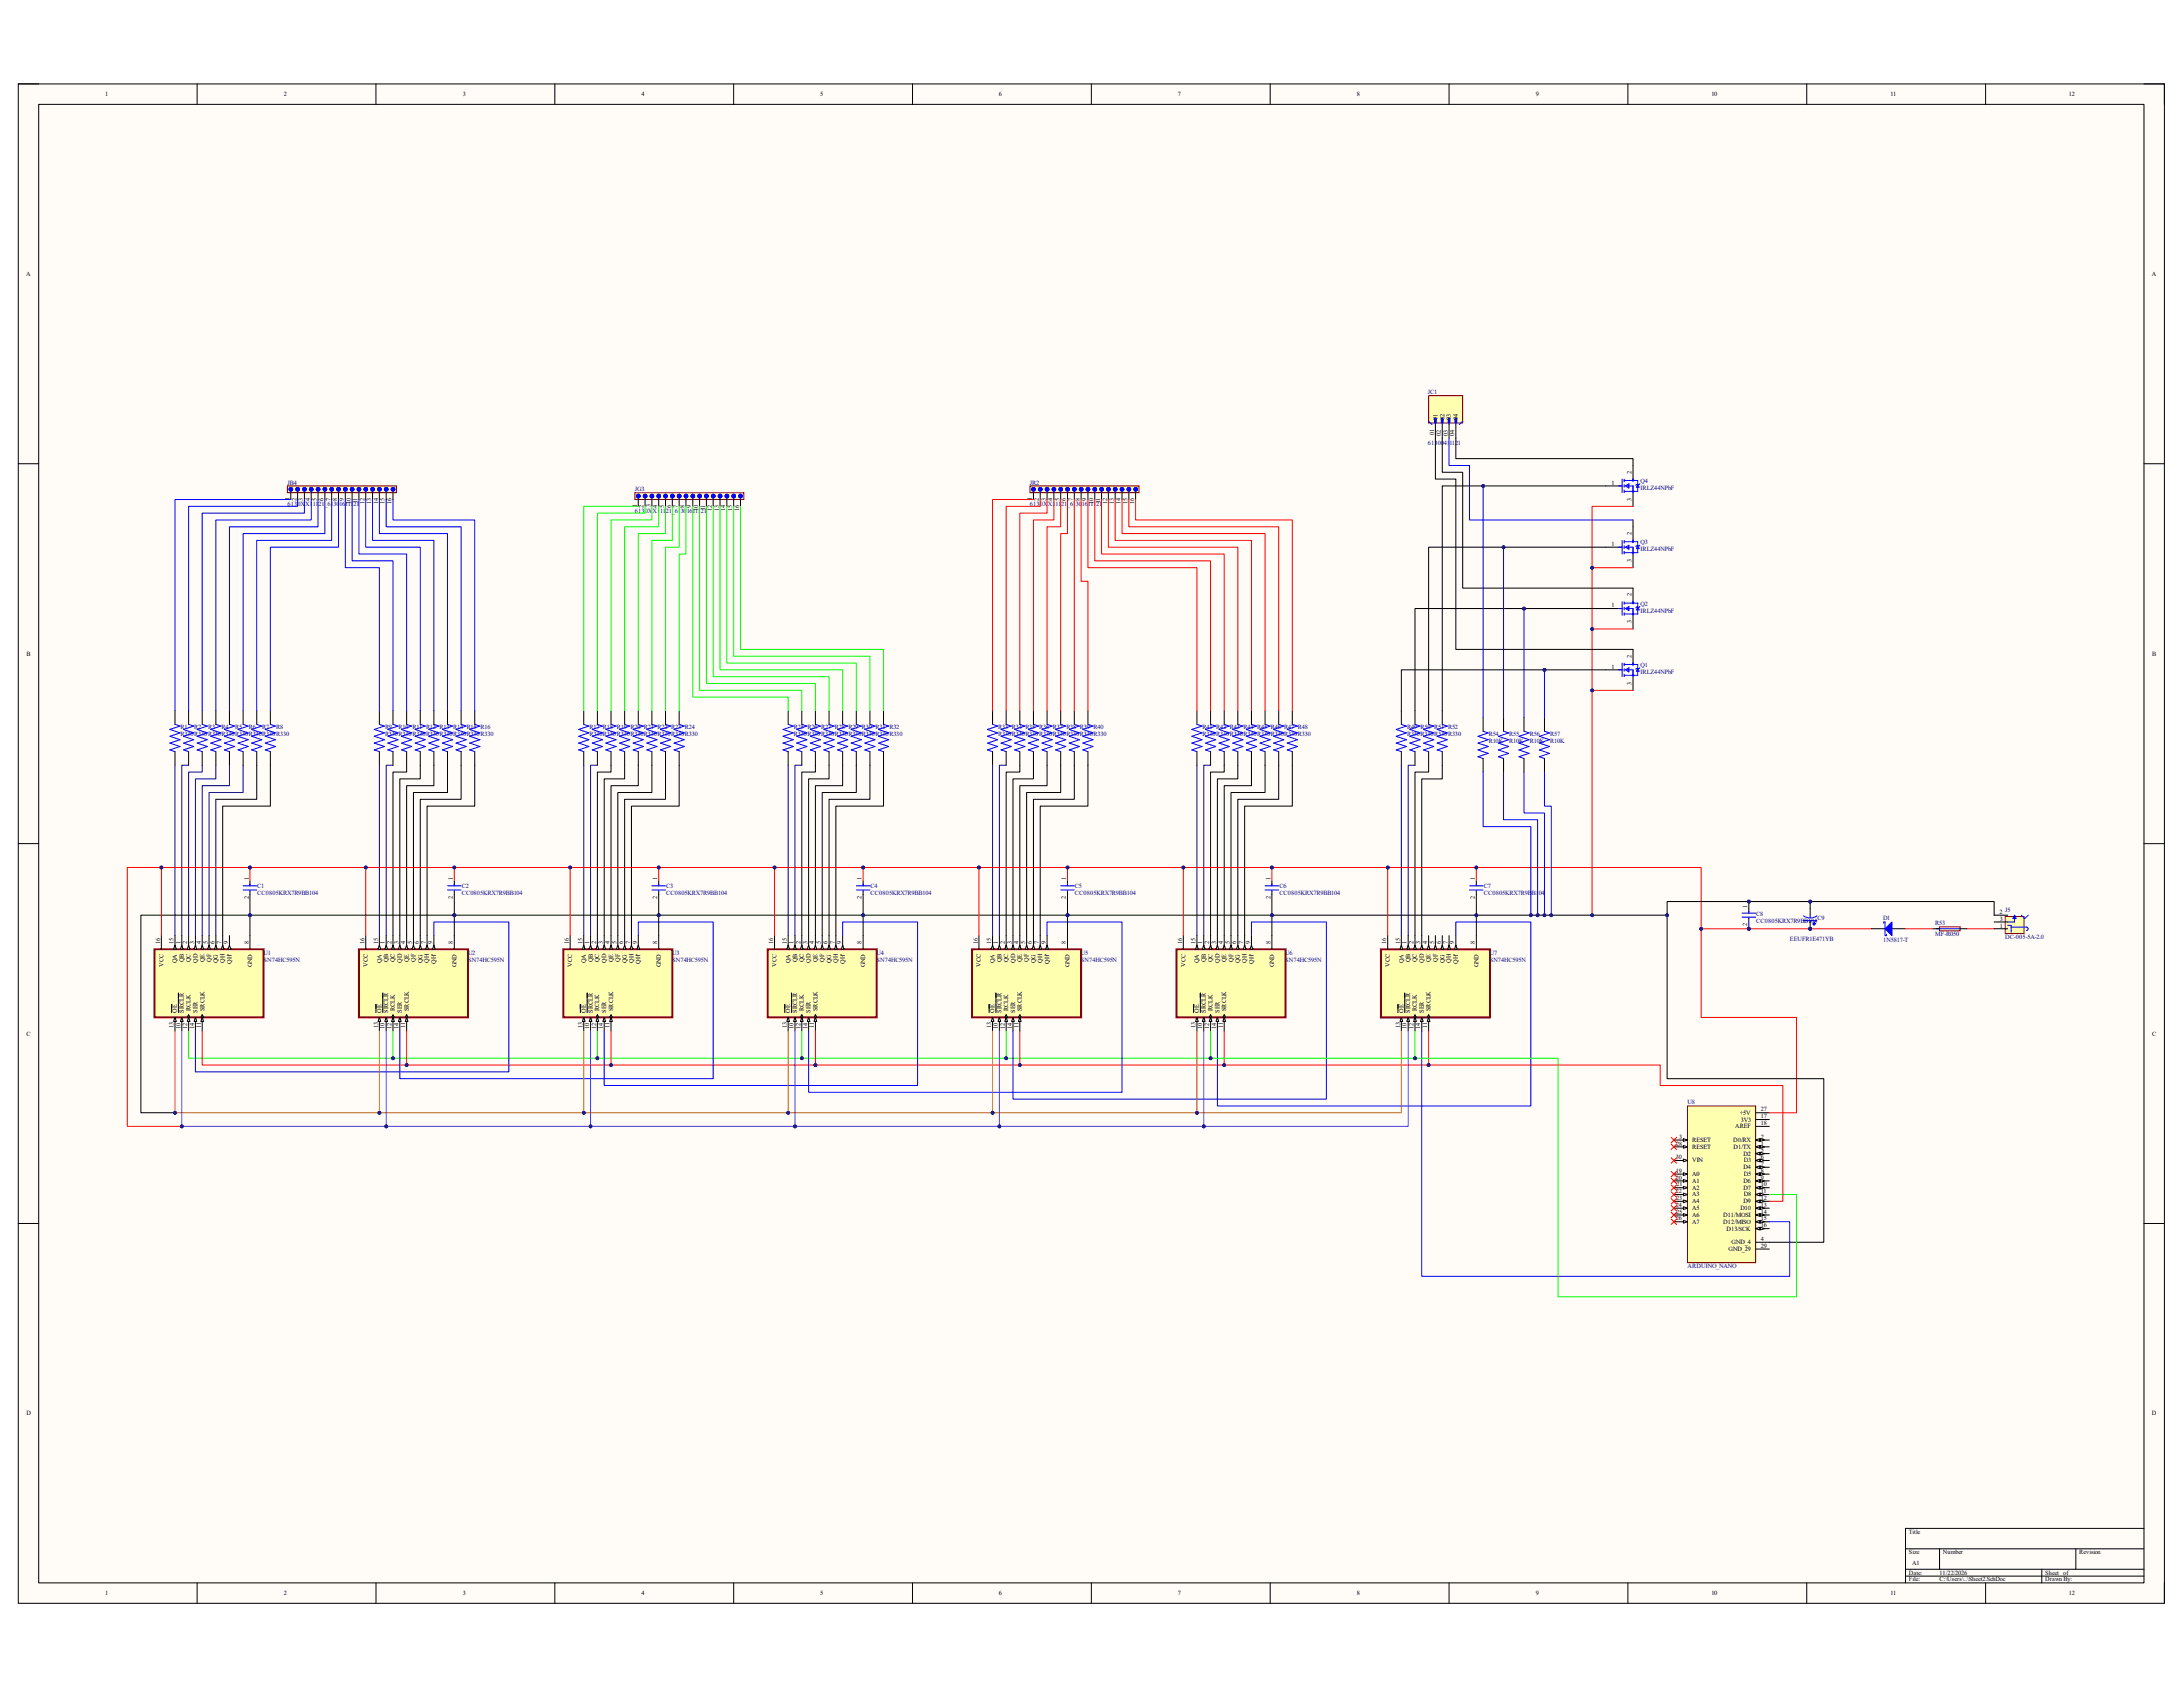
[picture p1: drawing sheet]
<svg xmlns="http://www.w3.org/2000/svg" width="279mm" height="216mm" viewBox="0 0 279 216" stroke-linecap="round" stroke-linejoin="round" font-family="sans-serif">
<defs><g id="words">
<g font-size=".8">
<text x="13.5" y="12.3">1</text>
<text x="36.3" y="12.3">2</text>
<text x="59.2" y="12.3">3</text>
<text x="82.1" y="12.3">4</text>
<text x="105" y="12.3">5</text>
<text x="127.8" y="12.3">6</text>
<text x="150.7" y="12.3">7</text>
<text x="173.7" y="12.3">8</text>
<text x="196.6" y="12.3">9</text>
<text x="219" y="12.3">10</text>
<text x="242" y="12.3">11</text>
<text x="264.8" y="12.3">12</text>
<text x="3.3" y="35.3">A</text>
<text x="275.4" y="35.3">A</text>
<text x="184" y="53.7" transform="rotate(-90 184 53.7)">01</text>
<text x="184.9" y="53.7" transform="rotate(-90 184.9 53.7)">02</text>
<text x="185.7" y="53.7" transform="rotate(-90 185.7 53.7)">03</text>
<text x="186.6" y="53.7" transform="rotate(-90 186.6 53.7)">04</text>
<text x="183.6" y="55.7" transform="rotate(-90 183.6 55.7)">01</text>
<text x="184.4" y="55.8" transform="rotate(-90 184.4 55.8)">02</text>
<text x="185.3" y="55.8" transform="rotate(-90 185.3 55.8)">03</text>
<text x="186.1" y="55.8" transform="rotate(-90 186.1 55.8)">04</text>
<text x="37" y="64.1" transform="rotate(-90 37 64.1)">1</text>
<text x="37.9" y="64.1" transform="rotate(-90 37.9 64.1)">2</text>
<text x="38.8" y="64.1" transform="rotate(-90 38.8 64.1)">3</text>
<text x="39.7" y="64.1" transform="rotate(-90 39.7 64.1)">4</text>
<text x="40.6" y="64.1" transform="rotate(-90 40.6 64.1)">5</text>
<text x="41.4" y="64.1" transform="rotate(-90 41.4 64.1)">6</text>
<text x="42.3" y="64.1" transform="rotate(-90 42.3 64.1)">7</text>
<text x="43.1" y="64.1" transform="rotate(-90 43.1 64.1)">8</text>
<text x="44" y="64.1" transform="rotate(-90 44 64.1)">9</text>
<text x="44.9" y="64.5" transform="rotate(-90 44.9 64.5)">10</text>
<text x="45.8" y="64.4" transform="rotate(-90 45.8 64.4)">11</text>
<text x="46.6" y="64.5" transform="rotate(-90 46.6 64.5)">12</text>
<text x="47.5" y="64.5" transform="rotate(-90 47.5 64.5)">13</text>
<text x="48.4" y="64.5" transform="rotate(-90 48.4 64.5)">14</text>
<text x="49.2" y="64.5" transform="rotate(-90 49.2 64.5)">15</text>
<text x="50.1" y="64.5" transform="rotate(-90 50.1 64.5)">16</text>
<text x="81.5" y="64.9" transform="rotate(-90 81.5 64.9)">1</text>
<text x="82.4" y="65" transform="rotate(-90 82.4 65)">2</text>
<text x="83.3" y="64.9" transform="rotate(-90 83.3 64.9)">3</text>
<text x="84.1" y="65" transform="rotate(-90 84.1 65)">4</text>
<text x="85" y="65" transform="rotate(-90 85 65)">5</text>
<text x="85.9" y="65" transform="rotate(-90 85.9 65)">6</text>
<text x="86.7" y="65" transform="rotate(-90 86.7 65)">7</text>
<text x="87.6" y="65" transform="rotate(-90 87.6 65)">8</text>
<text x="88.5" y="65" transform="rotate(-90 88.5 65)">9</text>
<text x="89.4" y="65.4" transform="rotate(-90 89.4 65.4)">10</text>
<text x="90.3" y="65.3" transform="rotate(-90 90.3 65.3)">11</text>
<text x="91.1" y="65.4" transform="rotate(-90 91.1 65.4)">12</text>
<text x="92" y="65.4" transform="rotate(-90 92 65.4)">13</text>
<text x="92.8" y="65.4" transform="rotate(-90 92.8 65.4)">14</text>
<text x="93.7" y="65.4" transform="rotate(-90 93.7 65.4)">15</text>
<text x="94.6" y="65.4" transform="rotate(-90 94.6 65.4)">16</text>
<text x="132.1" y="64.1" transform="rotate(-90 132.1 64.1)">1</text>
<text x="133" y="64.1" transform="rotate(-90 133 64.1)">2</text>
<text x="133.9" y="64.1" transform="rotate(-90 133.9 64.1)">3</text>
<text x="134.7" y="64.1" transform="rotate(-90 134.7 64.1)">4</text>
<text x="135.6" y="64.1" transform="rotate(-90 135.6 64.1)">5</text>
<text x="136.4" y="64.1" transform="rotate(-90 136.4 64.1)">6</text>
<text x="137.3" y="64.1" transform="rotate(-90 137.3 64.1)">7</text>
<text x="138.2" y="64.1" transform="rotate(-90 138.2 64.1)">8</text>
<text x="139.1" y="64.1" transform="rotate(-90 139.1 64.1)">9</text>
<text x="139.9" y="64.5" transform="rotate(-90 139.9 64.5)">10</text>
<text x="140.8" y="64.4" transform="rotate(-90 140.8 64.4)">11</text>
<text x="141.7" y="64.5" transform="rotate(-90 141.7 64.5)">12</text>
<text x="142.6" y="64.5" transform="rotate(-90 142.6 64.5)">13</text>
<text x="143.4" y="64.5" transform="rotate(-90 143.4 64.5)">14</text>
<text x="144.3" y="64.5" transform="rotate(-90 144.3 64.5)">15</text>
<text x="145.2" y="64.5" transform="rotate(-90 145.2 64.5)">16</text>
<text x="206.2" y="62">1</text>
<text x="208.8" y="64.1" transform="rotate(-90 208.8 64.1)">3</text>
<text x="208.8" y="60.6" transform="rotate(-90 208.8 60.6)">2</text>
<text x="206.2" y="69.8">1</text>
<text x="208.8" y="71.9" transform="rotate(-90 208.8 71.9)">3</text>
<text x="208.8" y="68.5" transform="rotate(-90 208.8 68.5)">2</text>
<text x="206.2" y="77.7">1</text>
<text x="208.8" y="76.3" transform="rotate(-90 208.8 76.3)">2</text>
<text x="3.4" y="83.9">B</text>
<text x="208.8" y="79.8" transform="rotate(-90 208.8 79.8)">3</text>
<text x="275.5" y="83.9">B</text>
<text x="206.2" y="85.6">1</text>
<text x="208.8" y="87.6" transform="rotate(-90 208.8 87.6)">3</text>
<text x="208.8" y="84.2" transform="rotate(-90 208.8 84.2)">2</text>
<text x="31.8" y="112.6" transform="rotate(-90 31.8 112.6)">1</text>
<text x="58" y="112.6" transform="rotate(-90 58 112.6)">1</text>
<text x="84.1" y="112.6" transform="rotate(-90 84.1 112.6)">1</text>
<text x="110.3" y="112.6" transform="rotate(-90 110.3 112.6)">1</text>
<text x="136.4" y="112.6" transform="rotate(-90 136.4 112.6)">1</text>
<text x="162.6" y="112.6" transform="rotate(-90 162.6 112.6)">1</text>
<text x="188.8" y="112.6" transform="rotate(-90 188.8 112.6)">1</text>
<text x="31.8" y="115" transform="rotate(-90 31.8 115)">2</text>
<text x="58" y="115" transform="rotate(-90 58 115)">2</text>
<text x="84.1" y="115" transform="rotate(-90 84.1 115)">2</text>
<text x="110.3" y="115" transform="rotate(-90 110.3 115)">2</text>
<text x="136.4" y="115" transform="rotate(-90 136.4 115)">2</text>
<text x="162.6" y="115" transform="rotate(-90 162.6 115)">2</text>
<text x="188.8" y="115" transform="rotate(-90 188.8 115)">2</text>
<text x="223.6" y="118.5" transform="rotate(-90 223.6 118.5)">2</text>
<text x="223.6" y="116.2" transform="rotate(-90 223.6 116.2)">1</text>
<text x="255.9" y="116.9">2</text>
<text x="255.9" y="118.7">1</text>
<text x="255.9" y="117.8">3</text>
<text x="20.5" y="120.8" transform="rotate(-90 20.5 120.8)">16</text>
<text x="20.9" y="123.7" transform="rotate(-90 20.9 123.7)">VCC</text>
<text x="22.2" y="120.8" transform="rotate(-90 22.2 120.8)">15</text>
<text x="22.6" y="123.2" transform="rotate(-90 22.6 123.2)">QA</text>
<text x="23.1" y="120.8" transform="rotate(-90 23.1 120.8)">1</text>
<text x="23.5" y="123.1" transform="rotate(-90 23.5 123.1)">QB</text>
<text x="24" y="120.8" transform="rotate(-90 24 120.8)">2</text>
<text x="24.4" y="123.1" transform="rotate(-90 24.4 123.1)">QC</text>
<text x="24.8" y="120.8" transform="rotate(-90 24.8 120.8)">3</text>
<text x="25.3" y="123.2" transform="rotate(-90 25.3 123.2)">QD</text>
<text x="25.7" y="120.8" transform="rotate(-90 25.7 120.8)">4</text>
<text x="26.2" y="123.1" transform="rotate(-90 26.2 123.1)">QE</text>
<text x="26.6" y="120.8" transform="rotate(-90 26.6 120.8)">5</text>
<text x="27" y="123.1" transform="rotate(-90 27 123.1)">QF</text>
<text x="27.5" y="120.8" transform="rotate(-90 27.5 120.8)">6</text>
<text x="27.9" y="123.2" transform="rotate(-90 27.9 123.2)">QG</text>
<text x="28.3" y="120.8" transform="rotate(-90 28.3 120.8)">7</text>
<text x="28.7" y="123.2" transform="rotate(-90 28.7 123.2)">QH</text>
<text x="29.2" y="120.8" transform="rotate(-90 29.2 120.8)">9</text>
<text x="29.6" y="123.3" transform="rotate(-90 29.6 123.3)">QH'</text>
<text x="31.8" y="120.8" transform="rotate(-90 31.8 120.8)">8</text>
<text x="32.3" y="123.8" transform="rotate(-90 32.3 123.8)">GND</text>
<text x="46.6" y="120.8" transform="rotate(-90 46.6 120.8)">16</text>
<text x="47.1" y="123.7" transform="rotate(-90 47.1 123.7)">VCC</text>
<text x="48.4" y="120.8" transform="rotate(-90 48.4 120.8)">15</text>
<text x="48.8" y="123.2" transform="rotate(-90 48.8 123.2)">QA</text>
<text x="49.2" y="120.8" transform="rotate(-90 49.2 120.8)">1</text>
<text x="49.7" y="123.1" transform="rotate(-90 49.7 123.1)">QB</text>
<text x="50.1" y="120.8" transform="rotate(-90 50.1 120.8)">2</text>
<text x="50.5" y="123.1" transform="rotate(-90 50.5 123.1)">QC</text>
<text x="51" y="120.8" transform="rotate(-90 51 120.8)">3</text>
<text x="51.4" y="123.2" transform="rotate(-90 51.4 123.2)">QD</text>
<text x="51.9" y="120.8" transform="rotate(-90 51.9 120.8)">4</text>
<text x="52.3" y="123.1" transform="rotate(-90 52.3 123.1)">QE</text>
<text x="52.7" y="120.8" transform="rotate(-90 52.7 120.8)">5</text>
<text x="53.2" y="123.1" transform="rotate(-90 53.2 123.1)">QF</text>
<text x="53.6" y="120.8" transform="rotate(-90 53.6 120.8)">6</text>
<text x="54.1" y="123.2" transform="rotate(-90 54.1 123.2)">QG</text>
<text x="54.5" y="120.8" transform="rotate(-90 54.5 120.8)">7</text>
<text x="54.9" y="123.2" transform="rotate(-90 54.9 123.2)">QH</text>
<text x="55.4" y="120.8" transform="rotate(-90 55.4 120.8)">9</text>
<text x="55.8" y="123.3" transform="rotate(-90 55.8 123.3)">QH'</text>
<text x="58" y="120.8" transform="rotate(-90 58 120.8)">8</text>
<text x="58.4" y="123.8" transform="rotate(-90 58.4 123.8)">GND</text>
<text x="72.8" y="120.8" transform="rotate(-90 72.8 120.8)">16</text>
<text x="73.2" y="123.7" transform="rotate(-90 73.2 123.7)">VCC</text>
<text x="74.5" y="120.8" transform="rotate(-90 74.5 120.8)">15</text>
<text x="75" y="123.2" transform="rotate(-90 75 123.2)">QA</text>
<text x="75.4" y="120.8" transform="rotate(-90 75.4 120.8)">1</text>
<text x="75.9" y="123.1" transform="rotate(-90 75.9 123.1)">QB</text>
<text x="76.3" y="120.8" transform="rotate(-90 76.3 120.8)">2</text>
<text x="76.7" y="123.1" transform="rotate(-90 76.7 123.1)">QC</text>
<text x="77.2" y="120.8" transform="rotate(-90 77.2 120.8)">3</text>
<text x="77.6" y="123.2" transform="rotate(-90 77.6 123.2)">QD</text>
<text x="78" y="120.8" transform="rotate(-90 78 120.8)">4</text>
<text x="78.5" y="123.1" transform="rotate(-90 78.5 123.1)">QE</text>
<text x="78.9" y="120.8" transform="rotate(-90 78.9 120.8)">5</text>
<text x="79.3" y="123.1" transform="rotate(-90 79.3 123.1)">QF</text>
<text x="79.8" y="120.8" transform="rotate(-90 79.8 120.8)">6</text>
<text x="80.2" y="123.2" transform="rotate(-90 80.2 123.2)">QG</text>
<text x="80.6" y="120.8" transform="rotate(-90 80.6 120.8)">7</text>
<text x="81.1" y="123.2" transform="rotate(-90 81.1 123.2)">QH</text>
<text x="81.5" y="120.8" transform="rotate(-90 81.5 120.8)">9</text>
<text x="82" y="123.3" transform="rotate(-90 82 123.3)">QH'</text>
<text x="84.1" y="120.8" transform="rotate(-90 84.1 120.8)">8</text>
<text x="84.6" y="123.8" transform="rotate(-90 84.6 123.8)">GND</text>
<text x="99" y="120.8" transform="rotate(-90 99 120.8)">16</text>
<text x="99.4" y="123.7" transform="rotate(-90 99.4 123.7)">VCC</text>
<text x="100.7" y="120.8" transform="rotate(-90 100.7 120.8)">15</text>
<text x="101.1" y="123.2" transform="rotate(-90 101.1 123.2)">QA</text>
<text x="101.6" y="120.8" transform="rotate(-90 101.6 120.8)">1</text>
<text x="102" y="123.1" transform="rotate(-90 102 123.1)">QB</text>
<text x="102.4" y="120.8" transform="rotate(-90 102.4 120.8)">2</text>
<text x="102.9" y="123.1" transform="rotate(-90 102.9 123.1)">QC</text>
<text x="103.3" y="120.8" transform="rotate(-90 103.3 120.8)">3</text>
<text x="103.8" y="123.2" transform="rotate(-90 103.8 123.2)">QD</text>
<text x="104.2" y="120.8" transform="rotate(-90 104.2 120.8)">4</text>
<text x="104.6" y="123.1" transform="rotate(-90 104.6 123.1)">QE</text>
<text x="105.1" y="120.8" transform="rotate(-90 105.1 120.8)">5</text>
<text x="105.5" y="123.1" transform="rotate(-90 105.5 123.1)">QF</text>
<text x="105.9" y="120.8" transform="rotate(-90 105.9 120.8)">6</text>
<text x="106.4" y="123.2" transform="rotate(-90 106.4 123.2)">QG</text>
<text x="106.8" y="120.8" transform="rotate(-90 106.8 120.8)">7</text>
<text x="107.2" y="123.2" transform="rotate(-90 107.2 123.2)">QH</text>
<text x="107.7" y="120.8" transform="rotate(-90 107.7 120.8)">9</text>
<text x="108.1" y="123.3" transform="rotate(-90 108.1 123.3)">QH'</text>
<text x="110.3" y="120.8" transform="rotate(-90 110.3 120.8)">8</text>
<text x="110.7" y="123.8" transform="rotate(-90 110.7 123.8)">GND</text>
<text x="125.1" y="120.8" transform="rotate(-90 125.1 120.8)">16</text>
<text x="125.6" y="123.7" transform="rotate(-90 125.6 123.7)">VCC</text>
<text x="126.9" y="120.8" transform="rotate(-90 126.9 120.8)">15</text>
<text x="127.3" y="123.2" transform="rotate(-90 127.3 123.2)">QA</text>
<text x="127.7" y="120.8" transform="rotate(-90 127.7 120.8)">1</text>
<text x="128.2" y="123.1" transform="rotate(-90 128.2 123.1)">QB</text>
<text x="128.6" y="120.8" transform="rotate(-90 128.6 120.8)">2</text>
<text x="129" y="123.1" transform="rotate(-90 129 123.1)">QC</text>
<text x="129.5" y="120.8" transform="rotate(-90 129.5 120.8)">3</text>
<text x="129.9" y="123.2" transform="rotate(-90 129.9 123.2)">QD</text>
<text x="130.3" y="120.8" transform="rotate(-90 130.3 120.8)">4</text>
<text x="130.8" y="123.1" transform="rotate(-90 130.8 123.1)">QE</text>
<text x="131.2" y="120.8" transform="rotate(-90 131.2 120.8)">5</text>
<text x="131.7" y="123.1" transform="rotate(-90 131.7 123.1)">QF</text>
<text x="132.1" y="120.8" transform="rotate(-90 132.1 120.8)">6</text>
<text x="132.5" y="123.2" transform="rotate(-90 132.5 123.2)">QG</text>
<text x="133" y="120.8" transform="rotate(-90 133 120.8)">7</text>
<text x="133.4" y="123.2" transform="rotate(-90 133.4 123.2)">QH</text>
<text x="133.9" y="120.8" transform="rotate(-90 133.9 120.8)">9</text>
<text x="134.3" y="123.3" transform="rotate(-90 134.3 123.3)">QH'</text>
<text x="136.4" y="120.8" transform="rotate(-90 136.4 120.8)">8</text>
<text x="136.9" y="123.8" transform="rotate(-90 136.9 123.8)">GND</text>
<text x="151.3" y="120.8" transform="rotate(-90 151.3 120.8)">16</text>
<text x="151.7" y="123.7" transform="rotate(-90 151.7 123.7)">VCC</text>
<text x="153" y="120.8" transform="rotate(-90 153 120.8)">15</text>
<text x="153.5" y="123.2" transform="rotate(-90 153.5 123.2)">QA</text>
<text x="153.9" y="120.8" transform="rotate(-90 153.9 120.8)">1</text>
<text x="154.3" y="123.1" transform="rotate(-90 154.3 123.1)">QB</text>
<text x="154.8" y="120.8" transform="rotate(-90 154.8 120.8)">2</text>
<text x="155.2" y="123.1" transform="rotate(-90 155.2 123.1)">QC</text>
<text x="155.7" y="120.8" transform="rotate(-90 155.7 120.8)">3</text>
<text x="156.1" y="123.2" transform="rotate(-90 156.1 123.2)">QD</text>
<text x="156.5" y="120.8" transform="rotate(-90 156.5 120.8)">4</text>
<text x="156.9" y="123.1" transform="rotate(-90 156.9 123.1)">QE</text>
<text x="157.4" y="120.8" transform="rotate(-90 157.4 120.8)">5</text>
<text x="157.8" y="123.1" transform="rotate(-90 157.8 123.1)">QF</text>
<text x="158.2" y="120.8" transform="rotate(-90 158.2 120.8)">6</text>
<text x="158.7" y="123.2" transform="rotate(-90 158.7 123.2)">QG</text>
<text x="159.1" y="120.8" transform="rotate(-90 159.1 120.8)">7</text>
<text x="159.5" y="123.2" transform="rotate(-90 159.5 123.2)">QH</text>
<text x="160" y="120.8" transform="rotate(-90 160 120.8)">9</text>
<text x="160.4" y="123.3" transform="rotate(-90 160.4 123.3)">QH'</text>
<text x="162.6" y="120.8" transform="rotate(-90 162.6 120.8)">8</text>
<text x="163.1" y="123.8" transform="rotate(-90 163.1 123.8)">GND</text>
<text x="177.4" y="120.8" transform="rotate(-90 177.4 120.8)">16</text>
<text x="177.9" y="123.7" transform="rotate(-90 177.9 123.7)">VCC</text>
<text x="179.2" y="120.8" transform="rotate(-90 179.2 120.8)">15</text>
<text x="179.6" y="123.2" transform="rotate(-90 179.6 123.2)">QA</text>
<text x="180" y="120.8" transform="rotate(-90 180 120.8)">1</text>
<text x="180.5" y="123.1" transform="rotate(-90 180.5 123.1)">QB</text>
<text x="180.9" y="120.8" transform="rotate(-90 180.9 120.8)">2</text>
<text x="181.3" y="123.1" transform="rotate(-90 181.3 123.1)">QC</text>
<text x="181.8" y="120.8" transform="rotate(-90 181.8 120.8)">3</text>
<text x="182.2" y="123.2" transform="rotate(-90 182.2 123.2)">QD</text>
<text x="182.7" y="120.8" transform="rotate(-90 182.7 120.8)">4</text>
<text x="183.1" y="123.1" transform="rotate(-90 183.1 123.1)">QE</text>
<text x="183.6" y="120.8" transform="rotate(-90 183.6 120.8)">5</text>
<text x="184" y="123.1" transform="rotate(-90 184 123.1)">QF</text>
<text x="184.4" y="120.8" transform="rotate(-90 184.4 120.8)">6</text>
<text x="184.9" y="123.2" transform="rotate(-90 184.9 123.2)">QG</text>
<text x="185.3" y="120.8" transform="rotate(-90 185.3 120.8)">7</text>
<text x="185.7" y="123.2" transform="rotate(-90 185.7 123.2)">QH</text>
<text x="186.1" y="120.8" transform="rotate(-90 186.1 120.8)">9</text>
<text x="186.6" y="123.3" transform="rotate(-90 186.6 123.3)">QH'</text>
<text x="188.8" y="120.8" transform="rotate(-90 188.8 120.8)">8</text>
<text x="189.2" y="123.8" transform="rotate(-90 189.2 123.8)">GND</text>
<text x="22.2" y="131.6" transform="rotate(-90 22.2 131.6)">13</text>
<text x="22.6" y="129.6" transform="rotate(-90 22.6 129.6)">OE</text>
<text x="23.1" y="131.7" transform="rotate(-90 23.1 131.7)">10</text>
<text x="23.5" y="129.6" transform="rotate(-90 23.5 129.6)">SRCLR</text>
<text x="24" y="131.7" transform="rotate(-90 24 131.7)">12</text>
<text x="24.4" y="129.4" transform="rotate(-90 24.4 129.4)">RCLK</text>
<text x="24.8" y="131.7" transform="rotate(-90 24.8 131.7)">14</text>
<text x="25.3" y="129.6" transform="rotate(-90 25.3 129.6)">SER</text>
<text x="25.7" y="131.6" transform="rotate(-90 25.7 131.6)">11</text>
<text x="26.2" y="129.4" transform="rotate(-90 26.2 129.4)">SRCLK</text>
<text x="48.4" y="131.6" transform="rotate(-90 48.4 131.6)">13</text>
<text x="48.8" y="129.6" transform="rotate(-90 48.8 129.6)">OE</text>
<text x="49.2" y="131.7" transform="rotate(-90 49.2 131.7)">10</text>
<text x="49.7" y="129.6" transform="rotate(-90 49.7 129.6)">SRCLR</text>
<text x="50.1" y="131.7" transform="rotate(-90 50.1 131.7)">12</text>
<text x="50.5" y="129.4" transform="rotate(-90 50.5 129.4)">RCLK</text>
<text x="51" y="131.7" transform="rotate(-90 51 131.7)">14</text>
<text x="51.4" y="129.6" transform="rotate(-90 51.4 129.6)">SER</text>
<text x="51.9" y="131.6" transform="rotate(-90 51.9 131.6)">11</text>
<text x="52.3" y="129.4" transform="rotate(-90 52.3 129.4)">SRCLK</text>
<text x="74.5" y="131.6" transform="rotate(-90 74.5 131.6)">13</text>
<text x="75" y="129.6" transform="rotate(-90 75 129.6)">OE</text>
<text x="75.4" y="131.7" transform="rotate(-90 75.4 131.7)">10</text>
<text x="75.9" y="129.6" transform="rotate(-90 75.9 129.6)">SRCLR</text>
<text x="76.3" y="131.7" transform="rotate(-90 76.3 131.7)">12</text>
<text x="76.7" y="129.4" transform="rotate(-90 76.7 129.4)">RCLK</text>
<text x="77.2" y="131.7" transform="rotate(-90 77.2 131.7)">14</text>
<text x="77.6" y="129.6" transform="rotate(-90 77.6 129.6)">SER</text>
<text x="78" y="131.6" transform="rotate(-90 78 131.6)">11</text>
<text x="78.5" y="129.4" transform="rotate(-90 78.5 129.4)">SRCLK</text>
<text x="100.7" y="131.6" transform="rotate(-90 100.7 131.6)">13</text>
<text x="101.1" y="129.6" transform="rotate(-90 101.1 129.6)">OE</text>
<text x="101.6" y="131.7" transform="rotate(-90 101.6 131.7)">10</text>
<text x="102" y="129.6" transform="rotate(-90 102 129.6)">SRCLR</text>
<text x="102.4" y="131.7" transform="rotate(-90 102.4 131.7)">12</text>
<text x="102.9" y="129.4" transform="rotate(-90 102.9 129.4)">RCLK</text>
<text x="103.3" y="131.7" transform="rotate(-90 103.3 131.7)">14</text>
<text x="103.8" y="129.6" transform="rotate(-90 103.8 129.6)">SER</text>
<text x="104.2" y="131.6" transform="rotate(-90 104.2 131.6)">11</text>
<text x="104.6" y="129.4" transform="rotate(-90 104.6 129.4)">SRCLK</text>
<text x="126.9" y="131.6" transform="rotate(-90 126.9 131.6)">13</text>
<text x="127.3" y="129.6" transform="rotate(-90 127.3 129.6)">OE</text>
<text x="127.7" y="131.7" transform="rotate(-90 127.7 131.7)">10</text>
<text x="128.2" y="129.6" transform="rotate(-90 128.2 129.6)">SRCLR</text>
<text x="128.6" y="131.7" transform="rotate(-90 128.6 131.7)">12</text>
<text x="129" y="129.4" transform="rotate(-90 129 129.4)">RCLK</text>
<text x="129.5" y="131.7" transform="rotate(-90 129.5 131.7)">14</text>
<text x="129.9" y="129.6" transform="rotate(-90 129.9 129.6)">SER</text>
<text x="130.3" y="131.6" transform="rotate(-90 130.3 131.6)">11</text>
<text x="130.8" y="129.4" transform="rotate(-90 130.8 129.4)">SRCLK</text>
<text x="153" y="131.6" transform="rotate(-90 153 131.6)">13</text>
<text x="153.5" y="129.6" transform="rotate(-90 153.5 129.6)">OE</text>
<text x="153.9" y="131.7" transform="rotate(-90 153.9 131.7)">10</text>
<text x="154.3" y="129.6" transform="rotate(-90 154.3 129.6)">SRCLR</text>
<text x="154.8" y="131.7" transform="rotate(-90 154.8 131.7)">12</text>
<text x="155.2" y="129.4" transform="rotate(-90 155.2 129.4)">RCLK</text>
<text x="155.7" y="131.7" transform="rotate(-90 155.7 131.7)">14</text>
<text x="156.1" y="129.6" transform="rotate(-90 156.1 129.6)">SER</text>
<text x="156.5" y="131.6" transform="rotate(-90 156.5 131.6)">11</text>
<text x="156.9" y="129.4" transform="rotate(-90 156.9 129.4)">SRCLK</text>
<text x="179.2" y="131.6" transform="rotate(-90 179.2 131.6)">13</text>
<text x="179.6" y="129.6" transform="rotate(-90 179.6 129.6)">OE</text>
<text x="180" y="131.7" transform="rotate(-90 180 131.7)">10</text>
<text x="180.5" y="129.6" transform="rotate(-90 180.5 129.6)">SRCLR</text>
<text x="180.9" y="131.7" transform="rotate(-90 180.9 131.7)">12</text>
<text x="181.3" y="129.4" transform="rotate(-90 181.3 129.4)">RCLK</text>
<text x="181.8" y="131.7" transform="rotate(-90 181.8 131.7)">14</text>
<text x="182.2" y="129.6" transform="rotate(-90 182.2 129.6)">SER</text>
<text x="182.7" y="131.6" transform="rotate(-90 182.7 131.6)">11</text>
<text x="183.1" y="129.4" transform="rotate(-90 183.1 129.4)">SRCLK</text>
<text x="3.4" y="132.5">C</text>
<text x="275.5" y="132.5">C</text>
<text x="222.7" y="142.7">+5V</text>
<text x="222.8" y="143.6">3V3</text>
<text x="225.4" y="142.2">27</text>
<text x="225.4" y="143.1">17</text>
<text x="225.4" y="144">18</text>
<text x="214.5" y="148.3">30</text>
<text x="214.5" y="146.6">28</text>
<text x="214.9" y="145.7">3</text>
<text x="216.6" y="146.1">RESET</text>
<text x="216.6" y="147">RESET</text>
<text x="216.6" y="148.8">VIN</text>
<text x="221.8" y="146.1">D0/RX</text>
<text x="221.9" y="147">D1/TX</text>
<text x="222.1" y="144.4">AREF</text>
<text x="223.1" y="147.9">D2</text>
<text x="223.1" y="149.6">D4</text>
<text x="223.2" y="148.8">D3</text>
<text x="225.4" y="145.7">2</text>
<text x="225.4" y="146.6">1</text>
<text x="225.4" y="147.4">5</text>
<text x="225.4" y="148.3">6</text>
<text x="225.4" y="149.2">7</text>
<text x="214.5" y="150.1">19</text>
<text x="214.5" y="151">20</text>
<text x="214.5" y="152.7">22</text>
<text x="214.5" y="154.4">24</text>
<text x="214.5" y="153.6">23</text>
<text x="214.5" y="155.3">25</text>
<text x="214.6" y="151.8">21</text>
<text x="216.6" y="150.5">A0</text>
<text x="216.6" y="151.4">A1</text>
<text x="216.6" y="152.3">A2</text>
<text x="216.6" y="153.1">A3</text>
<text x="216.6" y="154">A4</text>
<text x="216.6" y="154.9">A5</text>
<text x="216.6" y="155.7">A6</text>
<text x="220.6" y="155.7">D11/MOSI</text>
<text x="222.8" y="154.9">D10</text>
<text x="223.1" y="151.4">D6</text>
<text x="223.1" y="152.3">D7</text>
<text x="223.1" y="154">D9</text>
<text x="223.2" y="150.5">D5</text>
<text x="223.2" y="153.1">D8</text>
<text x="225.4" y="150.1">8</text>
<text x="225.4" y="151">9</text>
<text x="225.4" y="151.8">10</text>
<text x="225.4" y="152.7">11</text>
<text x="225.4" y="153.6">12</text>
<text x="225.4" y="154.4">13</text>
<text x="225.4" y="155.3">14</text>
<text x="214.5" y="156.2">26</text>
<text x="216.6" y="156.6">A7</text>
<text x="220.6" y="156.6">D12/MISO</text>
<text x="221" y="157.5">D13/SCK</text>
<text x="221.2" y="160.1">GND_29</text>
<text x="221.6" y="159.2">GND_4</text>
<text x="225.4" y="156.2">15</text>
<text x="225.4" y="157.1">16</text>
<text x="225.4" y="158.8">4</text>
<text x="225.4" y="159.7">29</text>
<text x="3.4" y="181.1">D</text>
<text x="275.4" y="181.1">D</text>
<text x="244.3" y="196.3">Title</text>
<text x="244.3" y="198.9">Size</text>
<text x="244.3" y="201.5">Date:</text>
<text x="244.3" y="202.4">File:</text>
<text x="244.7" y="200.2">A1</text>
<text x="248.2" y="201.5">11/22/2026</text>
<text x="248.2" y="202.4">C:\Users\..\Sheet2.SchDoc</text>
<text x="248.7" y="198.9">Number</text>
<text x="261.7" y="201.5">Sheet of</text>
<text x="261.7" y="202.4">Drawn By:</text>
<text x="266.1" y="198.9">Revision</text>
<text x="13.5" y="204.1">1</text>
<text x="36.3" y="204.1">2</text>
<text x="59.2" y="204.1">3</text>
<text x="82.1" y="204.1">4</text>
<text x="105" y="204.1">5</text>
<text x="127.8" y="204.1">6</text>
<text x="150.7" y="204.1">7</text>
<text x="173.7" y="204.1">8</text>
<text x="196.6" y="204.1">9</text>
<text x="219" y="204.1">10</text>
<text x="242" y="204.1">11</text>
<text x="264.8" y="204.1">12</text>
</g>
<g font-size=".8" fill="#000080">
<text x="182.8" y="50.5">JC1</text>
<text x="182.8" y="56.9">61300411121</text>
<text x="36.8" y="62">JB4</text>
<text x="36.8" y="64.8">6130XX11121_61301611121</text>
<text x="81.2" y="62.9">JG3</text>
<text x="81.2" y="65.7">6130XX11121_61301611121</text>
<text x="131.8" y="62">JR2</text>
<text x="131.8" y="64.8">6130XX11121_61301611121</text>
<text x="210" y="61.8">Q4</text>
<text x="210" y="62.7">IRLZ44NPbF</text>
<text x="210" y="69.7">Q3</text>
<text x="210" y="70.6">IRLZ44NPbF</text>
<text x="210" y="77.5">Q2</text>
<text x="210" y="78.4">IRLZ44NPbF</text>
<text x="210" y="85.4">Q1</text>
<text x="210" y="86.2">IRLZ44NPbF</text>
<text x="23.1" y="93.3">R1</text>
<text x="23.1" y="94.2">R330R330R330R330R330R330R330R330</text>
<text x="24.8" y="93.3">R2</text>
<text x="26.6" y="93.3">R3</text>
<text x="28.4" y="93.3">R4</text>
<text x="30.1" y="93.3">R5</text>
<text x="31.8" y="93.3">R6</text>
<text x="33.6" y="93.3">R7</text>
<text x="35.3" y="93.3">R8</text>
<text x="49.3" y="93.3">R9</text>
<text x="49.3" y="94.2">R330R330R330R330R330R330R330R330</text>
<text x="51" y="93.3">R10 R11 R12 R13 R14 R15 R16</text>
<text x="75.4" y="93.3">R17 R18 R19 R20 R21 R22 R23 R24</text>
<text x="75.4" y="94.2">R330R330R330R330R330R330R330R330</text>
<text x="101.6" y="93.3">R25 R26 R27 R28 R29 R30 R31 R32</text>
<text x="101.6" y="94.2">R330R330R330R330R330R330R330R330</text>
<text x="127.8" y="93.3">R33 R34 R35 R36 R37 R38 R39 R40</text>
<text x="127.8" y="94.2">R330R330R330R330R330R330R330R330</text>
<text x="153.9" y="93.3">R41 R42 R43 R44 R45 R46 R47 R48</text>
<text x="153.9" y="94.2">R330R330R330R330R330R330R330R330</text>
<text x="180.1" y="93.3">R49 R50 R51 R52</text>
<text x="180.1" y="94.2">R330R330R330R330</text>
<text x="190.5" y="94.2">R54</text>
<text x="190.5" y="95">R10K</text>
<text x="193.2" y="94.2">R55</text>
<text x="193.2" y="95">R10K</text>
<text x="195.8" y="94.2">R56</text>
<text x="195.8" y="95">R10K</text>
<text x="198.4" y="94.2">R57</text>
<text x="198.4" y="95">R10K</text>
<text x="32.9" y="113.7">C1</text>
<text x="59.1" y="113.7">C2</text>
<text x="85.3" y="113.7">C3</text>
<text x="111.4" y="113.7">C4</text>
<text x="137.6" y="113.7">C5</text>
<text x="163.7" y="113.7">C6</text>
<text x="189.9" y="113.7">C7</text>
<text x="32.9" y="114.6">CC0805KRX7R9BB104</text>
<text x="59.1" y="114.6">CC0805KRX7R9BB104</text>
<text x="85.3" y="114.6">CC0805KRX7R9BB104</text>
<text x="111.4" y="114.6">CC0805KRX7R9BB104</text>
<text x="137.6" y="114.6">CC0805KRX7R9BB104</text>
<text x="163.7" y="114.6">CC0805KRX7R9BB104</text>
<text x="189.9" y="114.6">CC0805KRX7R9BB104</text>
<text x="224.8" y="117.2">C8</text>
<text x="224.8" y="118.1">CC0805KRX7R9BB104</text>
<text x="232.6" y="117.7">C9</text>
<text x="241" y="117.7">D1</text>
<text x="247.7" y="118.4">R53</text>
<text x="247.7" y="119.8">MF-R050</text>
<text x="256.6" y="116.7">J5</text>
<text x="33.7" y="122.2">U1</text>
<text x="33.7" y="123.1">SN74HC595N</text>
<text x="59.9" y="122.2">U2</text>
<text x="59.9" y="123.1">SN74HC595N</text>
<text x="86" y="122.2">U3</text>
<text x="86" y="123.1">SN74HC595N</text>
<text x="112.2" y="122.2">U4</text>
<text x="112.2" y="123.1">SN74HC595N</text>
<text x="138.3" y="122.2">U5</text>
<text x="138.3" y="123.1">SN74HC595N</text>
<text x="164.5" y="122.2">U6</text>
<text x="164.5" y="123.1">SN74HC595N</text>
<text x="190.7" y="122.2">U7</text>
<text x="190.7" y="123.1">SN74HC595N</text>
<text x="229.1" y="120.4">EEUFR1E471YB</text>
<text x="241" y="120.5">1N5817-T</text>
<text x="256.6" y="120.2">DC-005-5A-2.0</text>
<text x="216" y="141.4">U8</text>
<text x="216" y="162.3">ARDUINO_NANO</text>
</g>
</g></defs>
<path d="M2.3 10.7h274.7v194.5h-274.7z" fill-rule="evenodd" fill="#fffcf8"/>
<path d="M2.3 10.7h274.7v194.5h-274.7z" fill="none" stroke="#000" stroke-width=".13"/>
<path d="M5 13.4h269.4v189.2h-269.4z" fill-rule="evenodd" fill="#fffcf8"/>
<g fill="none" stroke="#000" stroke-width=".13">
<path d="M2.3 10.7h2.7M5 13.4h269.4v189.2h-269.4zM25.2 10.7v2.7M48.1 10.7v2.7M71 10.7v2.7M93.9 10.7v2.7M116.8 10.7v2.7M139.7 10.7v2.7M162.6 10.7v2.7M185.5 10.7v2.7M208.4 10.7v2.7M231.2 10.7v2.7"/>
<path d="M254.1 10.7v2.7M274.4 10.7h2.6v2.7M2.3 59.3h2.7M209 59.6v1.7M274.4 59.4h2.6M205.5 77.9h1.8M205.5 70h1.8M205.5 62.2h1.8M209 63.1v1.7M209 67.4v1.8M209 70.9v1.8M209 75.3v1.7"/>
<path d="M209 78.8v1.7M205.5 85.7h1.8M209 83.1v1.8M209 86.6v1.7M2.3 108h2.7M274.4 108h2.6M2.3 156.6h2.7M274.4 156.6h2.6M243.9 198.2h30.5M248.2 198.2v2.6M265.7 198.2v2.6M274.4 195.6h-30.5v7"/>
<path d="M25.2 202.6v2.6M48.1 202.6v2.6M71 202.6v2.6M93.9 202.6v2.6M116.8 202.6v2.6M139.7 202.6v2.6M162.6 202.6v2.6M185.5 202.6v2.6M208.4 202.6v2.6M231.2 202.6v2.6M243.9 200.8h30.5M243.9 201.7h30.5"/>
<path d="M254.1 202.6v2.6M261.3 200.8v1.8M277 202.6v2.6"/>
</g>
<g fill="none" stroke="#00f" stroke-width=".13">
<path d="M207.2 77.9h.4M207.2 70h.4M207.2 62.2h.4M207.6 61.3v1.8M207.6 69.2v1.7M207.6 77v1.8M207.9 61.3v.4M207.9 62v.4M207.9 62.7v.4M207.9 69.2v.3M207.9 69.9v.3M207.9 70.6v.3"/>
<path d="M207.9 77v.4M207.9 77.7v.4M207.9 78.4v.4M207.9 61.5h1.7v1.4h-1.7M207.9 69.3h1.7v1.4h-1.7M207.9 77.2h1.7v1.4h-1.7M208 62.2l.5-.3v.6zM208 70l.5-.2v.5zM208 77.9l.5-.3v.5zM208.1 62.2h.9v.9M208.1 70h.9v.9M208.1 77.9h.9v.9"/>
<path d="M208.4 62.1v.3M208.4 69.9v.3M208.4 77.8v.3M208.9 77.1h.2v.1h-.2zM208.9 78.5h.2v.1h-.2zM208.9 69.3h.2v.1h-.2zM208.9 70.7h.2v.1h-.2zM208.9 61.4h.2v.1h-.2zM208.9 62.8h.2v.1h-.2zM209 61.2v.3M209 69.1v.2M209 76.9v.3"/>
<path d="M209.6 77.7l.2 .4h-.4zM209.6 69.9l.2 .3h-.4zM209.6 62l.2 .4h-.4zM209.9 77.6l-.5 .2M209.9 69.8l-.5 .1M209.9 61.9l-.5 .2M207.2 85.7h.4M207.6 84.9v1.7M207.9 84.9v.3M207.9 85.6v.3M207.9 86.3v.3M207.9 85h1.7v1.4h-1.7"/>
<path d="M208 85.7l.5-.2v.5zM208.1 85.7h.9v.9M208.4 85.6v.3M208.9 85h.2v.1h-.2zM208.9 86.4h.2v.1h-.2zM209 84.8v.2M209.6 85.6l.2 .3h-.4zM209.9 85.5l-.5 .1"/>
</g>
<path d="M19.8 121.5h13.9v8.7h-13.9z" fill-rule="evenodd" fill="#ffffb0"/>
<path d="M19.8 121.5h13.9v8.7h-13.9z" fill="none" stroke="#800000" stroke-width=".25"/>
<path d="M22.4 130.2v1.7" fill="none" stroke="#000" stroke-width=".13"/>
<path d="M22.4 130.2l.2 .5h-.4z" fill="#f8fcff"/>
<path d="M22 128.5v1.1M22.4 130.2l.2 .5h-.4zM23.3 130.2v1.7" fill="none" stroke="#000" stroke-width=".13"/>
<path d="M23.3 130.2l.1 .5h-.3z" fill="#f8fcff"/>
<path d="M22.8 127.1v2.5M23.3 130.2l.1 .5h-.3zM24.1 130.2v1.7" fill="none" stroke="#000" stroke-width=".13"/>
<path d="M24.1 130.2l.2 .5h-.3z" fill="#f8fcff"/>
<path d="M24 130.2l.1-.3 .2 .3M24.1 130.2l.2 .5h-.3zM25 130.2v1.7" fill="none" stroke="#000" stroke-width=".13"/>
<path d="M25 130.2l.2 .5h-.4z" fill="#f8fcff"/>
<path d="M25 130.2l.2 .5h-.4zM25.9 130.2v1.7" fill="none" stroke="#000" stroke-width=".13"/>
<path d="M25.9 130.2l.2 .5h-.4z" fill="#f8fcff"/>
<path d="M20.7 119.7v1.8M22.4 119.7v1.8M25.7 130.2l.2-.3 .2 .3M25.9 130.2l.2 .5h-.4z" fill="none" stroke="#000" stroke-width=".13"/>
<path d="M22.4 121l.2 .5h-.4z" fill="#f8fcff"/>
<path d="M23.3 119.7v1.8M22.4 121l.2 .5h-.4z" fill="none" stroke="#000" stroke-width=".13"/>
<path d="M23.3 121l.1 .5h-.3z" fill="#f8fcff"/>
<path d="M24.1 119.7v1.8M23.3 121l.1 .5h-.3z" fill="none" stroke="#000" stroke-width=".13"/>
<path d="M24.1 121l.2 .5h-.3z" fill="#f8fcff"/>
<path d="M25 119.7v1.8M24.1 121l.2 .5h-.3z" fill="none" stroke="#000" stroke-width=".13"/>
<path d="M25 121l.2 .5h-.4z" fill="#f8fcff"/>
<path d="M25.9 119.7v1.8M25 121l.2 .5h-.4z" fill="none" stroke="#000" stroke-width=".13"/>
<path d="M25.9 121l.2 .5h-.4z" fill="#f8fcff"/>
<path d="M26.8 119.7v1.8M25.9 121l.2 .5h-.4z" fill="none" stroke="#000" stroke-width=".13"/>
<path d="M26.8 121l.1 .5h-.3z" fill="#f8fcff"/>
<path d="M27.6 119.7v1.8M26.8 121l.1 .5h-.3z" fill="none" stroke="#000" stroke-width=".13"/>
<path d="M27.6 121l.2 .5h-.3z" fill="#f8fcff"/>
<path d="M28.5 119.7v1.8M27.6 121l.2 .5h-.3z" fill="none" stroke="#000" stroke-width=".13"/>
<path d="M28.5 121l.2 .5h-.4z" fill="#f8fcff"/>
<path d="M29.4 119.7v1.8M28.5 121l.2 .5h-.4z" fill="none" stroke="#000" stroke-width=".13"/>
<path d="M29.4 121l.1 .5h-.3z" fill="#f8fcff"/>
<path d="M32 119.7v1.8M29.4 121l.1 .5h-.3z" fill="none" stroke="#000" stroke-width=".13"/>
<path d="M45.9 121.5h14v8.7h-14z" fill-rule="evenodd" fill="#ffffb0"/>
<path d="M45.9 121.5h14v8.7h-14z" fill="none" stroke="#800000" stroke-width=".25"/>
<path d="M48.6 130.2v1.7" fill="none" stroke="#000" stroke-width=".13"/>
<path d="M48.6 130.2l.1 .5h-.3z" fill="#f8fcff"/>
<path d="M48.1 128.5v1.1M48.6 130.2l.1 .5h-.3zM49.4 130.2v1.7" fill="none" stroke="#000" stroke-width=".13"/>
<path d="M49.4 130.2l.2 .5h-.3z" fill="#f8fcff"/>
<path d="M49 127.1v2.5M49.4 130.2l.2 .5h-.3zM50.3 130.2v1.7" fill="none" stroke="#000" stroke-width=".13"/>
<path d="M50.3 130.2l.2 .5h-.4z" fill="#f8fcff"/>
<path d="M50.1 130.2l.2-.3 .2 .3M50.3 130.2l.2 .5h-.4zM51.2 130.2v1.7" fill="none" stroke="#000" stroke-width=".13"/>
<path d="M51.2 130.2l.1 .5h-.3z" fill="#f8fcff"/>
<path d="M51.2 130.2l.1 .5h-.3zM52 130.2v1.7" fill="none" stroke="#000" stroke-width=".13"/>
<path d="M52 130.2l.2 .5h-.3z" fill="#f8fcff"/>
<path d="M46.8 119.7v1.8M48.6 119.7v1.8M51.9 130.2l.1-.3 .2 .3M52 130.2l.2 .5h-.3z" fill="none" stroke="#000" stroke-width=".13"/>
<path d="M48.6 121l.1 .5h-.3z" fill="#f8fcff"/>
<path d="M49.4 119.7v1.8M48.6 121l.1 .5h-.3z" fill="none" stroke="#000" stroke-width=".13"/>
<path d="M49.4 121l.2 .5h-.3z" fill="#f8fcff"/>
<path d="M50.3 119.7v1.8M49.4 121l.2 .5h-.3z" fill="none" stroke="#000" stroke-width=".13"/>
<path d="M50.3 121l.2 .5h-.4z" fill="#f8fcff"/>
<path d="M51.2 119.7v1.8M50.3 121l.2 .5h-.4z" fill="none" stroke="#000" stroke-width=".13"/>
<path d="M51.2 121l.1 .5h-.3z" fill="#f8fcff"/>
<path d="M52 119.7v1.8M51.2 121l.1 .5h-.3z" fill="none" stroke="#000" stroke-width=".13"/>
<path d="M52 121l.2 .5h-.3z" fill="#f8fcff"/>
<path d="M52.9 119.7v1.8M52 121l.2 .5h-.3z" fill="none" stroke="#000" stroke-width=".13"/>
<path d="M52.9 121l.2 .5h-.4z" fill="#f8fcff"/>
<path d="M53.8 119.7v1.8M52.9 121l.2 .5h-.4z" fill="none" stroke="#000" stroke-width=".13"/>
<path d="M53.8 121l.2 .5h-.4z" fill="#f8fcff"/>
<path d="M54.7 119.7v1.8M53.8 121l.2 .5h-.4z" fill="none" stroke="#000" stroke-width=".13"/>
<path d="M54.7 121l.1 .5h-.3z" fill="#f8fcff"/>
<path d="M55.5 119.7v1.8M54.7 121l.1 .5h-.3z" fill="none" stroke="#000" stroke-width=".13"/>
<path d="M55.5 121l.2 .5h-.3z" fill="#f8fcff"/>
<path d="M58.1 119.7v1.8M55.5 121l.2 .5h-.3z" fill="none" stroke="#000" stroke-width=".13"/>
<path d="M72.1 121.5h14v8.7h-14z" fill-rule="evenodd" fill="#ffffb0"/>
<path d="M72.1 121.5h14v8.7h-14z" fill="none" stroke="#800000" stroke-width=".25"/>
<path d="M74.7 130.2v1.7" fill="none" stroke="#000" stroke-width=".13"/>
<path d="M74.7 130.2l.2 .5h-.4z" fill="#f8fcff"/>
<path d="M74.3 128.5v1.1M74.7 130.2l.2 .5h-.4zM75.6 130.2v1.7" fill="none" stroke="#000" stroke-width=".13"/>
<path d="M75.6 130.2l.2 .5h-.4z" fill="#f8fcff"/>
<path d="M75.2 127.1v2.5M75.6 130.2l.2 .5h-.4zM76.5 130.2v1.7" fill="none" stroke="#000" stroke-width=".13"/>
<path d="M76.5 130.2l.1 .5h-.3z" fill="#f8fcff"/>
<path d="M76.3 130.2l.2-.3 .1 .3M76.5 130.2l.1 .5h-.3zM77.3 130.2v1.7" fill="none" stroke="#000" stroke-width=".13"/>
<path d="M77.3 130.2l.2 .5h-.3z" fill="#f8fcff"/>
<path d="M77.3 130.2l.2 .5h-.3zM78.2 130.2v1.7" fill="none" stroke="#000" stroke-width=".13"/>
<path d="M78.2 130.2l.2 .5h-.4z" fill="#f8fcff"/>
<path d="M73 119.7v1.8M74.7 119.7v1.8M78 130.2l.2-.3 .2 .3M78.2 130.2l.2 .5h-.4z" fill="none" stroke="#000" stroke-width=".13"/>
<path d="M74.7 121l.2 .5h-.4z" fill="#f8fcff"/>
<path d="M75.6 119.7v1.8M74.7 121l.2 .5h-.4z" fill="none" stroke="#000" stroke-width=".13"/>
<path d="M75.6 121l.2 .5h-.4z" fill="#f8fcff"/>
<path d="M76.5 119.7v1.8M75.6 121l.2 .5h-.4z" fill="none" stroke="#000" stroke-width=".13"/>
<path d="M76.5 121l.1 .5h-.3z" fill="#f8fcff"/>
<path d="M77.3 119.7v1.8M76.5 121l.1 .5h-.3z" fill="none" stroke="#000" stroke-width=".13"/>
<path d="M77.3 121l.2 .5h-.3z" fill="#f8fcff"/>
<path d="M78.2 119.7v1.8M77.3 121l.2 .5h-.3z" fill="none" stroke="#000" stroke-width=".13"/>
<path d="M78.2 121l.2 .5h-.4z" fill="#f8fcff"/>
<path d="M79.1 119.7v1.8M78.2 121l.2 .5h-.4z" fill="none" stroke="#000" stroke-width=".13"/>
<path d="M79.1 121l.1 .5h-.3z" fill="#f8fcff"/>
<path d="M79.9 119.7v1.8M79.1 121l.1 .5h-.3z" fill="none" stroke="#000" stroke-width=".13"/>
<path d="M79.9 121l.2 .5h-.3z" fill="#f8fcff"/>
<path d="M80.8 119.7v1.8M79.9 121l.2 .5h-.3z" fill="none" stroke="#000" stroke-width=".13"/>
<path d="M80.8 121l.2 .5h-.4z" fill="#f8fcff"/>
<path d="M81.7 119.7v1.8M80.8 121l.2 .5h-.4z" fill="none" stroke="#000" stroke-width=".13"/>
<path d="M81.7 121l.2 .5h-.4z" fill="#f8fcff"/>
<path d="M84.3 119.7v1.8M81.7 121l.2 .5h-.4z" fill="none" stroke="#000" stroke-width=".13"/>
<path d="M98.3 121.5h13.9v8.7h-13.9z" fill-rule="evenodd" fill="#ffffb0"/>
<path d="M98.3 121.5h13.9v8.7h-13.9z" fill="none" stroke="#800000" stroke-width=".25"/>
<path d="M100.9 130.2v1.7" fill="none" stroke="#000" stroke-width=".13"/>
<path d="M100.9 130.2l.1 .5h-.3z" fill="#f8fcff"/>
<path d="M100.4 128.5v1.1M100.9 130.2l.1 .5h-.3zM101.7 130.2v1.7" fill="none" stroke="#000" stroke-width=".13"/>
<path d="M101.7 130.2l.2 .5h-.3z" fill="#f8fcff"/>
<path d="M101.3 127.1v2.5M101.7 130.2l.2 .5h-.3zM102.6 130.2v1.7" fill="none" stroke="#000" stroke-width=".13"/>
<path d="M102.6 130.2l.2 .5h-.4z" fill="#f8fcff"/>
<path d="M102.4 130.2l.2-.3 .2 .3M102.6 130.2l.2 .5h-.4zM103.5 130.2v1.7" fill="none" stroke="#000" stroke-width=".13"/>
<path d="M103.5 130.2l.2 .5h-.4z" fill="#f8fcff"/>
<path d="M103.5 130.2l.2 .5h-.4zM104.4 130.2v1.7" fill="none" stroke="#000" stroke-width=".13"/>
<path d="M104.4 130.2l.1 .5h-.3z" fill="#f8fcff"/>
<path d="M99.1 119.7v1.8M100.9 119.7v1.8M104.2 130.2l.2-.3 .1 .3M104.4 130.2l.1 .5h-.3z" fill="none" stroke="#000" stroke-width=".13"/>
<path d="M100.9 121l.1 .5h-.3z" fill="#f8fcff"/>
<path d="M101.7 119.7v1.8M100.9 121l.1 .5h-.3z" fill="none" stroke="#000" stroke-width=".13"/>
<path d="M101.7 121l.2 .5h-.3z" fill="#f8fcff"/>
<path d="M102.6 119.7v1.8M101.7 121l.2 .5h-.3z" fill="none" stroke="#000" stroke-width=".13"/>
<path d="M102.6 121l.2 .5h-.4z" fill="#f8fcff"/>
<path d="M103.5 119.7v1.8M102.6 121l.2 .5h-.4z" fill="none" stroke="#000" stroke-width=".13"/>
<path d="M103.5 121l.2 .5h-.4z" fill="#f8fcff"/>
<path d="M104.4 119.7v1.8M103.5 121l.2 .5h-.4z" fill="none" stroke="#000" stroke-width=".13"/>
<path d="M104.4 121l.1 .5h-.3z" fill="#f8fcff"/>
<path d="M105.2 119.7v1.8M104.4 121l.1 .5h-.3z" fill="none" stroke="#000" stroke-width=".13"/>
<path d="M105.2 121l.2 .5h-.3z" fill="#f8fcff"/>
<path d="M106.1 119.7v1.8M105.2 121l.2 .5h-.3z" fill="none" stroke="#000" stroke-width=".13"/>
<path d="M106.1 121l.2 .5h-.4z" fill="#f8fcff"/>
<path d="M107 119.7v1.8M106.1 121l.2 .5h-.4z" fill="none" stroke="#000" stroke-width=".13"/>
<path d="M107 121l.2 .5h-.4z" fill="#f8fcff"/>
<path d="M107.8 119.7v1.8M107 121l.2 .5h-.4z" fill="none" stroke="#000" stroke-width=".13"/>
<path d="M107.8 121l.2 .5h-.3z" fill="#f8fcff"/>
<path d="M110.5 119.7v1.8M107.8 121l.2 .5h-.3z" fill="none" stroke="#000" stroke-width=".13"/>
<path d="M216 141.5h8.7v20.1h-8.7z" fill-rule="evenodd" fill="#ffffb0"/>
<path d="M216 141.5h8.7v20.1h-8.7z" fill="none" stroke="#800000" stroke-width=".13"/>
<path d="M214.2 145.9h1.8" fill="none" stroke="#000" stroke-width=".13"/>
<path d="M215.5 145.7l.5 .2-.5 .2z" fill="#f8fcff"/>
<path d="M214.2 146.8h1.8M215.5 145.7l.5 .2-.5 .2z" fill="none" stroke="#000" stroke-width=".13"/>
<path d="M215.5 146.6l.5 .2-.5 .1z" fill="#f8fcff"/>
<path d="M214.2 148.5h1.8M215.5 146.6l.5 .2-.5 .1z" fill="none" stroke="#000" stroke-width=".13"/>
<path d="M215.5 148.3l.5 .2-.5 .2z" fill="#f8fcff"/>
<path d="M214.2 150.3h1.8M215.5 148.3l.5 .2-.5 .2z" fill="none" stroke="#000" stroke-width=".13"/>
<path d="M215.5 150.1l.5 .2-.5 .1z" fill="#f8fcff"/>
<path d="M214.2 151.1h1.8M215.5 150.1l.5 .2-.5 .1z" fill="none" stroke="#000" stroke-width=".13"/>
<path d="M215.5 151l.5 .1-.5 .2z" fill="#f8fcff"/>
<path d="M214.2 152h1.8M215.5 151l.5 .1-.5 .2z" fill="none" stroke="#000" stroke-width=".13"/>
<path d="M215.5 151.8l.5 .2-.5 .2z" fill="#f8fcff"/>
<path d="M214.2 152.9h1.8M215.5 151.8l.5 .2-.5 .2z" fill="none" stroke="#000" stroke-width=".13"/>
<path d="M215.5 152.7l.5 .2-.5 .1z" fill="#f8fcff"/>
<path d="M214.2 153.7h1.8M215.5 152.7l.5 .2-.5 .1z" fill="none" stroke="#000" stroke-width=".13"/>
<path d="M215.5 153.6l.5 .1-.5 .2z" fill="#f8fcff"/>
<path d="M214.2 154.6h1.8M215.5 153.6l.5 .1-.5 .2z" fill="none" stroke="#000" stroke-width=".13"/>
<path d="M215.5 154.4l.5 .2-.5 .2z" fill="#f8fcff"/>
<path d="M214.2 155.5h1.8M215.5 154.4l.5 .2-.5 .2z" fill="none" stroke="#000" stroke-width=".13"/>
<path d="M215.5 155.3l.5 .2-.5 .2z" fill="#f8fcff"/>
<path d="M214.2 156.4h1.8M215.5 155.3l.5 .2-.5 .2z" fill="none" stroke="#000" stroke-width=".13"/>
<path d="M215.5 156.2l.5 .2-.5 .1z" fill="#f8fcff"/>
<path d="M215.5 156.2l.5 .2-.5 .1zM224.7 142.4h1.8M224.7 143.3h1.8M224.7 144.2h1.8M224.7 145.9h1.8" fill="none" stroke="#000" stroke-width=".13"/>
<path d="M224.7 145.9l.5-.2v.4z" fill="#f8fcff"/>
<path d="M224.7 145.9l.5-.2v.4z" fill="none" stroke="#000" stroke-width=".13"/>
<path d="M225.3 145.7l.5 .2-.5 .2z" fill="#f8fcff"/>
<path d="M224.7 146.8h1.8M225.3 145.7l.5 .2-.5 .2z" fill="none" stroke="#000" stroke-width=".13"/>
<path d="M224.7 146.8l.5-.2v.3z" fill="#f8fcff"/>
<path d="M224.7 146.8l.5-.2v.3z" fill="none" stroke="#000" stroke-width=".13"/>
<path d="M225.3 146.6l.5 .2-.5 .1z" fill="#f8fcff"/>
<path d="M224.7 147.6h1.8M225.3 146.6l.5 .2-.5 .1z" fill="none" stroke="#000" stroke-width=".13"/>
<path d="M224.7 147.6l.5-.1v.3z" fill="#f8fcff"/>
<path d="M224.7 147.6l.5-.1v.3z" fill="none" stroke="#000" stroke-width=".13"/>
<path d="M225.3 147.5l.5 .1-.5 .2z" fill="#f8fcff"/>
<path d="M224.7 148.5h1.8M225.3 147.5l.5 .1-.5 .2z" fill="none" stroke="#000" stroke-width=".13"/>
<path d="M224.7 148.5l.5-.2v.4z" fill="#f8fcff"/>
<path d="M224.7 148.5l.5-.2v.4z" fill="none" stroke="#000" stroke-width=".13"/>
<path d="M225.3 148.3l.5 .2-.5 .2z" fill="#f8fcff"/>
<path d="M224.7 149.4h1.8M225.3 148.3l.5 .2-.5 .2z" fill="none" stroke="#000" stroke-width=".13"/>
<path d="M224.7 149.4l.5-.2v.4z" fill="#f8fcff"/>
<path d="M224.7 149.4l.5-.2v.4z" fill="none" stroke="#000" stroke-width=".13"/>
<path d="M225.3 149.2l.5 .2-.5 .2z" fill="#f8fcff"/>
<path d="M224.7 150.3h1.8M225.3 149.2l.5 .2-.5 .2z" fill="none" stroke="#000" stroke-width=".13"/>
<path d="M224.7 150.3l.5-.2v.3z" fill="#f8fcff"/>
<path d="M224.7 150.3l.5-.2v.3z" fill="none" stroke="#000" stroke-width=".13"/>
<path d="M225.3 150.1l.5 .2-.5 .1z" fill="#f8fcff"/>
<path d="M224.7 151.1h1.8M225.3 150.1l.5 .2-.5 .1z" fill="none" stroke="#000" stroke-width=".13"/>
<path d="M224.7 151.1l.5-.1v.3z" fill="#f8fcff"/>
<path d="M224.7 151.1l.5-.1v.3z" fill="none" stroke="#000" stroke-width=".13"/>
<path d="M225.3 151l.5 .1-.5 .2z" fill="#f8fcff"/>
<path d="M224.7 152h1.8M225.3 151l.5 .1-.5 .2z" fill="none" stroke="#000" stroke-width=".13"/>
<path d="M224.7 152l.5-.2v.4z" fill="#f8fcff"/>
<path d="M224.7 152l.5-.2v.4z" fill="none" stroke="#000" stroke-width=".13"/>
<path d="M225.3 151.8l.5 .2-.5 .2z" fill="#f8fcff"/>
<path d="M224.7 152.9h1.8M225.3 151.8l.5 .2-.5 .2z" fill="none" stroke="#000" stroke-width=".13"/>
<path d="M224.7 152.9l.5-.2v.3z" fill="#f8fcff"/>
<path d="M224.7 152.9l.5-.2v.3z" fill="none" stroke="#000" stroke-width=".13"/>
<path d="M225.3 152.7l.5 .2-.5 .1z" fill="#f8fcff"/>
<path d="M224.7 153.7h1.8M225.3 152.7l.5 .2-.5 .1z" fill="none" stroke="#000" stroke-width=".13"/>
<path d="M224.7 153.7l.5-.1v.3z" fill="#f8fcff"/>
<path d="M224.7 153.7l.5-.1v.3z" fill="none" stroke="#000" stroke-width=".13"/>
<path d="M225.3 153.6l.5 .1-.5 .2z" fill="#f8fcff"/>
<path d="M224.7 154.6h1.8M225.3 153.6l.5 .1-.5 .2z" fill="none" stroke="#000" stroke-width=".13"/>
<path d="M224.7 154.6l.5-.2v.4z" fill="#f8fcff"/>
<path d="M224.7 154.6l.5-.2v.4z" fill="none" stroke="#000" stroke-width=".13"/>
<path d="M225.3 154.4l.5 .2-.5 .2z" fill="#f8fcff"/>
<path d="M224.7 155.5h1.8M225.3 154.4l.5 .2-.5 .2z" fill="none" stroke="#000" stroke-width=".13"/>
<path d="M224.7 155.5l.5-.2v.4z" fill="#f8fcff"/>
<path d="M224.7 155.5l.5-.2v.4z" fill="none" stroke="#000" stroke-width=".13"/>
<path d="M225.3 155.3l.5 .2-.5 .2z" fill="#f8fcff"/>
<path d="M224.7 156.4h1.8M225.3 155.3l.5 .2-.5 .2z" fill="none" stroke="#000" stroke-width=".13"/>
<path d="M224.7 156.4l.5-.2v.3z" fill="#f8fcff"/>
<path d="M224.7 156.4l.5-.2v.3z" fill="none" stroke="#000" stroke-width=".13"/>
<path d="M225.3 156.2l.5 .2-.5 .1z" fill="#f8fcff"/>
<path d="M224.7 157.2h1.8M225.3 156.2l.5 .2-.5 .1z" fill="none" stroke="#000" stroke-width=".13"/>
<path d="M224.7 157.2l.5-.1v.3z" fill="#f8fcff"/>
<path d="M224.7 157.2l.5-.1v.3z" fill="none" stroke="#000" stroke-width=".13"/>
<path d="M225.3 157.1l.5 .1-.5 .2z" fill="#f8fcff"/>
<path d="M224.7 159h1.8M224.7 159.9h1.8M225.3 157.1l.5 .1-.5 .2z" fill="none" stroke="#000" stroke-width=".13"/>
<path d="M124.4 121.5h14v8.7h-14z" fill-rule="evenodd" fill="#ffffb0"/>
<path d="M124.4 121.5h14v8.7h-14z" fill="none" stroke="#800000" stroke-width=".25"/>
<path d="M127 130.2v1.7" fill="none" stroke="#000" stroke-width=".13"/>
<path d="M127 130.2l.2 .5h-.3z" fill="#f8fcff"/>
<path d="M126.6 128.5v1.1M127 130.2l.2 .5h-.3zM127.9 130.2v1.7" fill="none" stroke="#000" stroke-width=".13"/>
<path d="M127.9 130.2l.2 .5h-.4z" fill="#f8fcff"/>
<path d="M127.5 127.1v2.5M127.9 130.2l.2 .5h-.4zM128.8 130.2v1.7" fill="none" stroke="#000" stroke-width=".13"/>
<path d="M128.8 130.2l.2 .5h-.4z" fill="#f8fcff"/>
<path d="M128.6 130.2l.2-.3 .2 .3M128.8 130.2l.2 .5h-.4zM129.7 130.2v1.7" fill="none" stroke="#000" stroke-width=".13"/>
<path d="M129.7 130.2l.1 .5h-.3z" fill="#f8fcff"/>
<path d="M129.7 130.2l.1 .5h-.3zM130.5 130.2v1.7" fill="none" stroke="#000" stroke-width=".13"/>
<path d="M130.5 130.2l.2 .5h-.4z" fill="#f8fcff"/>
<path d="M125.3 119.7v1.8M127 119.7v1.8M130.3 130.2l.2-.3 .2 .3M130.5 130.2l.2 .5h-.4z" fill="none" stroke="#000" stroke-width=".13"/>
<path d="M127 121l.2 .5h-.3z" fill="#f8fcff"/>
<path d="M127.9 119.7v1.8M127 121l.2 .5h-.3z" fill="none" stroke="#000" stroke-width=".13"/>
<path d="M127.9 121l.2 .5h-.4z" fill="#f8fcff"/>
<path d="M128.8 119.7v1.8M127.9 121l.2 .5h-.4z" fill="none" stroke="#000" stroke-width=".13"/>
<path d="M128.8 121l.2 .5h-.4z" fill="#f8fcff"/>
<path d="M129.7 119.7v1.8M128.8 121l.2 .5h-.4z" fill="none" stroke="#000" stroke-width=".13"/>
<path d="M129.7 121l.1 .5h-.3z" fill="#f8fcff"/>
<path d="M130.5 119.7v1.8M129.7 121l.1 .5h-.3z" fill="none" stroke="#000" stroke-width=".13"/>
<path d="M130.5 121l.2 .5h-.4z" fill="#f8fcff"/>
<path d="M131.4 119.7v1.8M130.5 121l.2 .5h-.4z" fill="none" stroke="#000" stroke-width=".13"/>
<path d="M131.4 121l.2 .5h-.4z" fill="#f8fcff"/>
<path d="M132.3 119.7v1.8M131.4 121l.2 .5h-.4z" fill="none" stroke="#000" stroke-width=".13"/>
<path d="M132.3 121l.1 .5h-.3z" fill="#f8fcff"/>
<path d="M133.1 119.7v1.8M132.3 121l.1 .5h-.3z" fill="none" stroke="#000" stroke-width=".13"/>
<path d="M133.1 121l.2 .5h-.3z" fill="#f8fcff"/>
<path d="M134 119.7v1.8M133.1 121l.2 .5h-.3z" fill="none" stroke="#000" stroke-width=".13"/>
<path d="M134 121l.2 .5h-.4z" fill="#f8fcff"/>
<path d="M136.6 119.7v1.8M134 121l.2 .5h-.4z" fill="none" stroke="#000" stroke-width=".13"/>
<path d="M150.6 121.5h13.9v8.7h-13.9z" fill-rule="evenodd" fill="#ffffb0"/>
<path d="M150.6 121.5h13.9v8.7h-13.9z" fill="none" stroke="#800000" stroke-width=".25"/>
<path d="M153.2 130.2v1.7" fill="none" stroke="#000" stroke-width=".13"/>
<path d="M153.2 130.2l.2 .5h-.4z" fill="#f8fcff"/>
<path d="M152.8 128.5v1.1M153.2 130.2l.2 .5h-.4zM154.1 130.2v1.7" fill="none" stroke="#000" stroke-width=".13"/>
<path d="M154.1 130.2l.1 .5h-.3z" fill="#f8fcff"/>
<path d="M153.6 127.1v2.5M154.1 130.2l.1 .5h-.3zM154.9 130.2v1.7" fill="none" stroke="#000" stroke-width=".13"/>
<path d="M154.9 130.2l.2 .5h-.3z" fill="#f8fcff"/>
<path d="M154.8 130.2l.1-.3 .2 .3M154.9 130.2l.2 .5h-.3zM155.8 130.2v1.7" fill="none" stroke="#000" stroke-width=".13"/>
<path d="M155.8 130.2l.2 .5h-.4z" fill="#f8fcff"/>
<path d="M155.8 130.2l.2 .5h-.4zM156.7 130.2v1.7" fill="none" stroke="#000" stroke-width=".13"/>
<path d="M156.7 130.2l.2 .5h-.4z" fill="#f8fcff"/>
<path d="M151.5 119.7v1.8M153.2 119.7v1.8M156.5 130.2l.2-.3 .2 .3M156.7 130.2l.2 .5h-.4z" fill="none" stroke="#000" stroke-width=".13"/>
<path d="M153.2 121l.2 .5h-.4z" fill="#f8fcff"/>
<path d="M154.1 119.7v1.8M153.2 121l.2 .5h-.4z" fill="none" stroke="#000" stroke-width=".13"/>
<path d="M154.1 121l.1 .5h-.3z" fill="#f8fcff"/>
<path d="M154.9 119.7v1.8M154.1 121l.1 .5h-.3z" fill="none" stroke="#000" stroke-width=".13"/>
<path d="M154.9 121l.2 .5h-.3z" fill="#f8fcff"/>
<path d="M155.8 119.7v1.8M154.9 121l.2 .5h-.3z" fill="none" stroke="#000" stroke-width=".13"/>
<path d="M155.8 121l.2 .5h-.4z" fill="#f8fcff"/>
<path d="M156.7 119.7v1.8M155.8 121l.2 .5h-.4z" fill="none" stroke="#000" stroke-width=".13"/>
<path d="M156.7 121l.2 .5h-.4z" fill="#f8fcff"/>
<path d="M157.6 119.7v1.8M156.7 121l.2 .5h-.4z" fill="none" stroke="#000" stroke-width=".13"/>
<path d="M157.6 121l.1 .5h-.3z" fill="#f8fcff"/>
<path d="M158.4 119.7v1.8M157.6 121l.1 .5h-.3z" fill="none" stroke="#000" stroke-width=".13"/>
<path d="M158.4 121l.2 .5h-.3z" fill="#f8fcff"/>
<path d="M159.3 119.7v1.8M158.4 121l.2 .5h-.3z" fill="none" stroke="#000" stroke-width=".13"/>
<path d="M159.3 121l.2 .5h-.4z" fill="#f8fcff"/>
<path d="M160.2 119.7v1.8M159.3 121l.2 .5h-.4z" fill="none" stroke="#000" stroke-width=".13"/>
<path d="M160.2 121l.1 .5h-.3z" fill="#f8fcff"/>
<path d="M162.8 119.7v1.8M160.2 121l.1 .5h-.3z" fill="none" stroke="#000" stroke-width=".13"/>
<path d="M176.7 121.5h14v8.7h-14z" fill-rule="evenodd" fill="#ffffb0"/>
<path d="M176.7 121.5h14v8.7h-14z" fill="none" stroke="#800000" stroke-width=".25"/>
<path d="M179.4 130.2v1.7" fill="none" stroke="#000" stroke-width=".13"/>
<path d="M179.4 130.2l.1 .5h-.3z" fill="#f8fcff"/>
<path d="M178.9 128.5v1.1M179.4 130.2l.1 .5h-.3zM180.2 130.2v1.7" fill="none" stroke="#000" stroke-width=".13"/>
<path d="M180.2 130.2l.2 .5h-.3z" fill="#f8fcff"/>
<path d="M179.8 127.1v2.5M180.2 130.2l.2 .5h-.3zM181.1 130.2v1.7" fill="none" stroke="#000" stroke-width=".13"/>
<path d="M181.1 130.2l.2 .5h-.4z" fill="#f8fcff"/>
<path d="M180.9 130.2l.2-.3 .2 .3M181.1 130.2l.2 .5h-.4zM182 130.2v1.7" fill="none" stroke="#000" stroke-width=".13"/>
<path d="M182 130.2l.1 .5h-.3z" fill="#f8fcff"/>
<path d="M182 130.2l.1 .5h-.3zM182.8 130.2v1.7" fill="none" stroke="#000" stroke-width=".13"/>
<path d="M182.8 130.2l.2 .5h-.3z" fill="#f8fcff"/>
<path d="M177.6 119.7v1.8M179.4 119.7v1.8M182.7 130.2l.1-.3 .2 .3M182.8 130.2l.2 .5h-.3z" fill="none" stroke="#000" stroke-width=".13"/>
<path d="M179.4 121l.1 .5h-.3z" fill="#f8fcff"/>
<path d="M180.2 119.7v1.8M179.4 121l.1 .5h-.3z" fill="none" stroke="#000" stroke-width=".13"/>
<path d="M180.2 121l.2 .5h-.3z" fill="#f8fcff"/>
<path d="M181.1 119.7v1.8M180.2 121l.2 .5h-.3z" fill="none" stroke="#000" stroke-width=".13"/>
<path d="M181.1 121l.2 .5h-.4z" fill="#f8fcff"/>
<path d="M182 119.7v1.8M181.1 121l.2 .5h-.4z" fill="none" stroke="#000" stroke-width=".13"/>
<path d="M182 121l.1 .5h-.3z" fill="#f8fcff"/>
<path d="M182.8 119.7v1.8M182 121l.1 .5h-.3z" fill="none" stroke="#000" stroke-width=".13"/>
<path d="M182.8 121l.2 .5h-.3z" fill="#f8fcff"/>
<path d="M183.7 119.7v1.8M182.8 121l.2 .5h-.3z" fill="none" stroke="#000" stroke-width=".13"/>
<path d="M183.7 121l.2 .5h-.4z" fill="#f8fcff"/>
<path d="M184.6 119.7v1.8M183.7 121l.2 .5h-.4z" fill="none" stroke="#000" stroke-width=".13"/>
<path d="M184.6 121l.2 .5h-.4z" fill="#f8fcff"/>
<path d="M185.5 119.7v1.8M184.6 121l.2 .5h-.4z" fill="none" stroke="#000" stroke-width=".13"/>
<path d="M185.5 121l.1 .5h-.3z" fill="#f8fcff"/>
<path d="M186.3 119.7v1.8M185.5 121l.1 .5h-.3z" fill="none" stroke="#000" stroke-width=".13"/>
<path d="M186.3 121l.2 .5h-.3z" fill="#f8fcff"/>
<path d="M189 119.7v1.8M186.3 121l.2 .5h-.3z" fill="none" stroke="#000" stroke-width=".13"/>
<path d="M256.6 117.3h2.4v2.2h-2.4z" fill-rule="evenodd" fill="#ffffb0"/>
<path d="M256.6 117.3h2.4v2.2h-2.4z" fill="none" stroke="#800000" stroke-width=".13"/>
<path d="M257 118.4h.4v.9M257.4 118.6h2M257.8 117.1v.9h-.8M258.7 117.1l.4 .5 .5-.5" fill="none" stroke="#00f" stroke-width=".13"/>
<path d="M257.8 117.1l.3 .5h-.5z" fill="#00f"/>
<path d="M257.8 117.1l.3 .5h-.5zM259.4 118.6l.2 .3-.1 .1-.1 .1" fill="none" stroke="#00f" stroke-width=".13"/>
<path d="M255.2 118.9h1.8M255.2 118h1.8M255.2 117.1h1.8" fill="none" stroke="#000" stroke-width=".13"/>
<path d="M248.2 118.6h2.7v.5h-2.7z" fill-rule="evenodd" fill="#ffffb0"/>
<path d="M248.2 118.6h2.7v.5h-2.7z" fill="none" stroke="#800000" stroke-width=".13"/>
<path d="M247.8 118.9h3.1" fill="none" stroke="#00f" stroke-width=".13"/>
<path d="M247.4 118.9h.8M250.9 118.9h.8" fill="none" stroke="#000" stroke-width=".13"/>
<path d="M231.6 118.7h.2v.3h-.2z" fill-rule="evenodd" fill="#000080"/>
<path d="M231.6 118.7h.2v.3h-.2z" fill="none" stroke="#000080" stroke-width=".13"/>
<path d="M232.2 118.1v.3z" fill-rule="evenodd" fill="#00f"/>
<path d="M232.2 118.1v.3z" fill="none" stroke="#00f" stroke-width=".13"/>
<path d="M232 118.2l.3 .1z" fill-rule="evenodd" fill="#00f"/>
<path d="M230.8 117.2a1.49 1.49 0 0 0 1.7 0M230.8 117.8h1.7M231.7 117.1v.4M231.7 117.8v.2M232 118.2l.3 .1z" fill="none" stroke="#00f" stroke-width=".13"/>
<path d="M231.7 118v.9" fill="none" stroke="#000" stroke-width=".13"/>
<path d="M231.6 118.7h.2v.3h-.2z" fill-rule="evenodd" fill="#000080"/>
<path d="M231.6 118.7h.2v.3h-.2z" fill="none" stroke="#000080" stroke-width=".13"/>
<path d="M231.7 116.2v.9M239.5 118.9h1.8M242.1 118.9h1.8" fill="none" stroke="#000" stroke-width=".13"/>
<g fill="none" stroke="#f00" stroke-width=".13">
<path d="M213.9 148.2l.7 .7M213.9 146.4l.7 .7M213.9 145.6l.7 .7M213.9 149.9l.7 .7M213.9 150.8l.7 .7M213.9 151.6l.7 .7M213.9 152.5l.7 .7M213.9 153.4l.7 .7M213.9 154.3l.7 .7M213.9 155.1l.7 .7M213.9 156l.7 .7M214.6 148.2l-.7 .7"/>
<path d="M214.6 146.4l-.7 .7M214.6 145.6l-.7 .7M214.6 149.9l-.7 .7M214.6 150.8l-.7 .7M214.6 151.6l-.7 .7M214.6 152.5l-.7 .7M214.6 153.4l-.7 .7M214.6 154.3l-.7 .7M214.6 155.1l-.7 .7M214.6 156l-.7 .7"/>
</g>
<path d="M241.3 118.9l.8-.9v1.7z" fill="#00f"/>
<path d="M241.1 118.2v-.2h.2v1.7h.1v-.1M241.3 118.9l.8-.9v1.7z" fill="none" stroke="#00f" stroke-width=".13"/>
<path d="M36.8 62.2h13.9v.9h-13.9z" fill-rule="evenodd" fill="#ffffb0"/>
<path d="M36.8 62.2h13.9v.9h-13.9z" fill="none" stroke="#800000" stroke-width=".13"/>
<g fill="none" stroke="#00f" stroke-width=".13">
<path d="M37.2 62.6v.5M38.1 62.6v.5M39 62.6v.5M39.8 62.6v.5M40.7 62.6v.5M41.6 62.6v.5M42.4 62.6v.5M43.3 62.6v.5M44.2 62.6v.5M45.1 62.6v.5M45.9 62.6v.5M46.8 62.6v.5"/>
<path d="M47.7 62.6v.5M48.6 62.6v.5M49.4 62.6v.5M50.3 62.6v.5"/>
</g>
<g fill="none" stroke="#00f" stroke-width=".42">
<path d="M37.2 62.6h.1v.1h-.1zM38 62.6h.2v.1h-.2zM38.9 62.6h.1v.1h-.1zM39.8 62.6h.1v.1h-.1zM40.6 62.6h.2v.1h-.2zM41.5 62.6h.1v.1h-.1zM42.4 62.6h.1v.1h-.1zM43.3 62.6h.1v.1h-.1zM44.1 62.6h.2v.1h-.2zM45 62.6h.1v.1h-.1zM45.9 62.6h.1v.1h-.1zM46.8 62.6h.1v.1h-.1z"/>
<path d="M47.6 62.6h.1v.1h-.1zM48.5 62.6h.1v.1h-.1zM49.4 62.6h.1v.1h-.1zM50.2 62.6h.2v.1h-.2z"/>
<circle cx="37.2" cy="62.6" r=".09"/>
<circle cx="38.1" cy="62.6" r=".09"/>
<circle cx="39" cy="62.6" r=".09"/>
<circle cx="39.8" cy="62.6" r=".09"/>
<circle cx="40.7" cy="62.6" r=".09"/>
<circle cx="41.6" cy="62.6" r=".09"/>
<circle cx="42.4" cy="62.6" r=".09"/>
<circle cx="43.3" cy="62.6" r=".09"/>
<circle cx="44.2" cy="62.6" r=".09"/>
<circle cx="45.1" cy="62.6" r=".09"/>
<circle cx="45.9" cy="62.6" r=".09"/>
<circle cx="46.8" cy="62.6" r=".09"/>
<circle cx="47.7" cy="62.6" r=".09"/>
<circle cx="48.6" cy="62.6" r=".09"/>
<circle cx="49.4" cy="62.6" r=".09"/>
<circle cx="50.3" cy="62.6" r=".09"/>
</g>
<g fill="none" stroke="#000" stroke-width=".13">
<path d="M37.2 63.1v.8M38.1 63.1v.8M39 63.1v.8M39.8 63.1v.8M40.7 63.1v.8M41.6 63.1v.8M42.4 63.1v.8M43.3 63.1v.8M44.2 63.1v.8M45.1 63.1v.8M45.9 63.1v.8M46.8 63.1v.8"/>
<path d="M47.7 63.1v.8M48.6 63.1v.8M49.4 63.1v.8M50.3 63.1v.8"/>
</g>
<path d="M81.3 63.1h13.9v.8h-13.9z" fill-rule="evenodd" fill="#ffffb0"/>
<path d="M81.3 63.1h13.9v.8h-13.9z" fill="none" stroke="#800000" stroke-width=".13"/>
<g fill="none" stroke="#00f" stroke-width=".13">
<path d="M81.7 63.5v.4M82.6 63.5v.4M83.4 63.5v.4M84.3 63.5v.4M85.2 63.5v.4M86.1 63.5v.4M86.9 63.5v.4M87.8 63.5v.4M88.7 63.5v.4M89.5 63.5v.4M90.4 63.5v.4M91.3 63.5v.4"/>
<path d="M92.2 63.5v.4M93 63.5v.4M93.9 63.5v.4M94.8 63.5v.4"/>
</g>
<g fill="none" stroke="#00f" stroke-width=".42">
<path d="M81.6 63.4h.2v.1h-.2zM82.5 63.4h.1v.1h-.1zM83.4 63.4h.1v.1h-.1zM84.2 63.4h.2v.1h-.2zM85.1 63.4h.1v.1h-.1zM86 63.4h.1v.1h-.1zM86.9 63.4h.1v.1h-.1zM87.7 63.4h.2v.1h-.2zM88.6 63.4h.1v.1h-.1zM89.5 63.4h.1v.1h-.1zM90.4 63.4h.1v.1h-.1zM91.2 63.4h.2v.1h-.2z"/>
<path d="M92.1 63.4h.1v.1h-.1zM93 63.4h.1v.1h-.1zM93.8 63.4h.2v.1h-.2zM94.7 63.4h.1v.1h-.1z"/>
<circle cx="81.7" cy="63.5" r=".09"/>
<circle cx="82.6" cy="63.5" r=".09"/>
<circle cx="83.4" cy="63.5" r=".09"/>
<circle cx="84.3" cy="63.5" r=".09"/>
<circle cx="85.2" cy="63.5" r=".09"/>
<circle cx="86.1" cy="63.5" r=".09"/>
<circle cx="86.9" cy="63.5" r=".09"/>
<circle cx="87.8" cy="63.5" r=".09"/>
<circle cx="88.7" cy="63.5" r=".09"/>
<circle cx="89.5" cy="63.5" r=".09"/>
<circle cx="90.4" cy="63.5" r=".09"/>
<circle cx="91.3" cy="63.5" r=".09"/>
<circle cx="92.2" cy="63.5" r=".09"/>
<circle cx="93" cy="63.5" r=".09"/>
<circle cx="93.9" cy="63.5" r=".09"/>
<circle cx="94.8" cy="63.5" r=".09"/>
</g>
<g fill="none" stroke="#000" stroke-width=".13">
<path d="M81.7 63.9v.9M82.6 63.9v.9M83.4 63.9v.9M84.3 63.9v.9M85.2 63.9v.9M86.1 63.9v.9M86.9 63.9v.9M87.8 63.9v.9M88.7 63.9v.9M89.5 63.9v.9M90.4 63.9v.9M91.3 63.9v.9"/>
<path d="M92.2 63.9v.9M93 63.9v.9M93.9 63.9v.9M94.8 63.9v.9"/>
</g>
<path d="M131.8 62.2h14v.9h-14z" fill-rule="evenodd" fill="#ffffb0"/>
<path d="M131.8 62.2h14v.9h-14z" fill="none" stroke="#800000" stroke-width=".13"/>
<g fill="none" stroke="#00f" stroke-width=".13">
<path d="M132.3 62.6v.5M133.1 62.6v.5M134 62.6v.5M134.9 62.6v.5M135.8 62.6v.5M136.6 62.6v.5M137.5 62.6v.5M138.4 62.6v.5M139.2 62.6v.5M140.1 62.6v.5M141 62.6v.5M141.9 62.6v.5"/>
<path d="M142.7 62.6v.5M143.6 62.6v.5M144.5 62.6v.5M145.3 62.6v.5"/>
</g>
<g fill="none" stroke="#00f" stroke-width=".42">
<path d="M132.2 62.6h.1v.1h-.1zM133.1 62.6h.1v.1h-.1zM134 62.6h.1v.1h-.1zM134.8 62.6h.1v.1h-.1zM135.7 62.6h.1v.1h-.1zM136.6 62.6h.1v.1h-.1zM137.4 62.6h.2v.1h-.2zM138.3 62.6h.1v.1h-.1zM139.2 62.6h.1v.1h-.1zM140.1 62.6h.1v.1h-.1zM140.9 62.6h.2v.1h-.2zM141.8 62.6h.1v.1h-.1z"/>
<path d="M142.7 62.6h.1v.1h-.1zM143.5 62.6h.2v.1h-.2zM144.4 62.6h.1v.1h-.1zM145.3 62.6h.1v.1h-.1z"/>
<circle cx="132.3" cy="62.6" r=".09"/>
<circle cx="133.1" cy="62.6" r=".09"/>
<circle cx="134" cy="62.6" r=".09"/>
<circle cx="134.9" cy="62.6" r=".09"/>
<circle cx="135.8" cy="62.6" r=".09"/>
<circle cx="136.6" cy="62.6" r=".09"/>
<circle cx="137.5" cy="62.6" r=".09"/>
<circle cx="138.4" cy="62.6" r=".09"/>
<circle cx="139.2" cy="62.6" r=".09"/>
<circle cx="140.1" cy="62.6" r=".09"/>
<circle cx="141" cy="62.6" r=".09"/>
<circle cx="141.9" cy="62.6" r=".09"/>
<circle cx="142.7" cy="62.6" r=".09"/>
<circle cx="143.6" cy="62.6" r=".09"/>
<circle cx="144.5" cy="62.6" r=".09"/>
<circle cx="145.3" cy="62.6" r=".09"/>
</g>
<g fill="none" stroke="#000" stroke-width=".13">
<path d="M132.3 63.1v.8M133.1 63.1v.8M134 63.1v.8M134.9 63.1v.8M135.8 63.1v.8M136.6 63.1v.8M137.5 63.1v.8M138.4 63.1v.8M139.2 63.1v.8M140.1 63.1v.8M141 63.1v.8M141.9 63.1v.8"/>
<path d="M142.7 63.1v.8M143.6 63.1v.8M144.5 63.1v.8M145.3 63.1v.8"/>
</g>
<path d="M182.8 50.6h4.4v3.5h-4.4z" fill-rule="evenodd" fill="#ffffb0"/>
<path d="M182.8 50.6h4.4v3.5h-4.4z" fill="none" stroke="#800000" stroke-width=".13"/>
<path d="M183.6 53.6h.2v.5h-.2z" fill-rule="evenodd" fill="#00f"/>
<path d="M183.6 53.6h.2v.5h-.2z" fill="none" stroke="#00f" stroke-width=".13"/>
<path d="M184.5 53.6h.2v.5h-.2z" fill-rule="evenodd" fill="#00f"/>
<path d="M184.5 53.6h.2v.5h-.2z" fill="none" stroke="#00f" stroke-width=".13"/>
<path d="M185.4 53.6h.2v.5h-.2z" fill-rule="evenodd" fill="#00f"/>
<path d="M185.4 53.6h.2v.5h-.2z" fill="none" stroke="#00f" stroke-width=".13"/>
<path d="M186.2 53.6h.2v.5h-.2z" fill-rule="evenodd" fill="#00f"/>
<g fill="none" stroke="#00f" stroke-width=".13">
<path d="M182.8 53.9l.5 .4M183.7 53.7v.6M184.6 53.7v.6M185.5 53.7v.6M186.2 53.6h.2v.5h-.2zM186.3 53.7v.6M187.2 53.9l-.4 .4M22.4 92.7l.7 .2-1.4 .5 1.4 .4-1.4 .4 1.4 .5-1.4 .4 1.4 .4-1.4 .5 .7 .2M24.1 92.7l.7 .2-1.3 .5 1.3 .4-1.3 .4 1.3 .5-1.3 .4 1.3 .4-1.3 .5 .6 .2M25.9 92.7l.6 .2-1.3 .5 1.3 .4-1.3 .4 1.3 .5-1.3 .4 1.3 .4-1.3 .5 .7 .2M27.6 92.7l.7 .2-1.3 .5 1.3 .4-1.3 .4 1.3 .5-1.3 .4 1.3 .4-1.3 .5 .6 .2M29.4 92.7l.6 .2-1.3 .5 1.3 .4-1.3 .4 1.3 .5-1.3 .4 1.3 .4-1.3 .5 .7 .2"/>
<path d="M31.1 92.7l.7 .2-1.3 .5 1.3 .4-1.3 .4 1.3 .5-1.3 .4 1.3 .4-1.3 .5 .6 .2M32.9 92.7l.6 .2-1.3 .5 1.3 .4-1.3 .4 1.3 .5-1.3 .4 1.3 .4-1.3 .5 .7 .2M34.6 92.7l.7 .2-1.3 .5 1.3 .4-1.3 .4 1.3 .5-1.3 .4 1.3 .4-1.3 .5 .6 .2M48.6 92.7l.6 .2-1.3 .5 1.3 .4-1.3 .4 1.3 .5-1.3 .4 1.3 .4-1.3 .5 .7 .2M50.3 92.7l.7 .2-1.4 .5 1.4 .4-1.4 .4 1.4 .5-1.4 .4 1.4 .4-1.4 .5 .7 .2M52 92.7l.7 .2-1.3 .5 1.3 .4-1.3 .4 1.3 .5-1.3 .4 1.3 .4-1.3 .5 .6 .2M53.8 92.7l.6 .2-1.3 .5 1.3 .4-1.3 .4 1.3 .5-1.3 .4 1.3 .4-1.3 .5 .7 .2M55.5 92.7l.7 .2-1.3 .5 1.3 .4-1.3 .4 1.3 .5-1.3 .4 1.3 .4-1.3 .5 .6 .2M57.3 92.7l.6 .2-1.3 .5 1.3 .4-1.3 .4 1.3 .5-1.3 .4 1.3 .4-1.3 .5 .7 .2M59 92.7l.7 .2-1.3 .5 1.3 .4-1.3 .4 1.3 .5-1.3 .4 1.3 .4-1.3 .5 .6 .2M60.8 92.7l.6 .2-1.3 .5 1.3 .4-1.3 .4 1.3 .5-1.3 .4 1.3 .4-1.3 .5 .7 .2M74.7 92.7l.7 .2-1.3 .5 1.3 .4-1.3 .4 1.3 .5-1.3 .4 1.3 .4-1.3 .5 .6 .2"/>
<path d="M76.5 92.7l.6 .2-1.3 .5 1.3 .4-1.3 .4 1.3 .5-1.3 .4 1.3 .4-1.3 .5 .7 .2M78.2 92.7l.7 .2-1.4 .5 1.4 .4-1.4 .4 1.4 .5-1.4 .4 1.4 .4-1.4 .5 .7 .2M79.9 92.7l.7 .2-1.3 .5 1.3 .4-1.3 .4 1.3 .5-1.3 .4 1.3 .4-1.3 .5 .6 .2M81.7 92.7l.6 .2-1.3 .5 1.3 .4-1.3 .4 1.3 .5-1.3 .4 1.3 .4-1.3 .5 .7 .2M83.4 92.7l.7 .2-1.3 .5 1.3 .4-1.3 .4 1.3 .5-1.3 .4 1.3 .4-1.3 .5 .6 .2M85.2 92.7l.6 .2-1.3 .5 1.3 .4-1.3 .4 1.3 .5-1.3 .4 1.3 .4-1.3 .5 .7 .2M86.9 92.7l.7 .2-1.3 .5 1.3 .4-1.3 .4 1.3 .5-1.3 .4 1.3 .4-1.3 .5 .6 .2M100.9 92.7l.6 .2-1.3 .5 1.3 .4-1.3 .4 1.3 .5-1.3 .4 1.3 .4-1.3 .5 .7 .2M102.6 92.7l.7 .2-1.3 .5 1.3 .4-1.3 .4 1.3 .5-1.3 .4 1.3 .4-1.3 .5 .6 .2M104.4 92.7l.6 .2-1.3 .5 1.3 .4-1.3 .4 1.3 .5-1.3 .4 1.3 .4-1.3 .5 .7 .2M106.1 92.7l.7 .2-1.3 .5 1.3 .4-1.3 .4 1.3 .5-1.3 .4 1.3 .4-1.3 .5 .6 .2M107.8 92.7l.7 .2-1.3 .5 1.3 .4-1.3 .4 1.3 .5-1.3 .4 1.3 .4-1.3 .5 .6 .2"/>
<path d="M109.6 92.7l.7 .2-1.4 .5 1.4 .4-1.4 .4 1.4 .5-1.4 .4 1.4 .4-1.4 .5 .7 .2M111.3 92.7l.7 .2-1.3 .5 1.3 .4-1.3 .4 1.3 .5-1.3 .4 1.3 .4-1.3 .5 .6 .2M113.1 92.7l.6 .2-1.3 .5 1.3 .4-1.3 .4 1.3 .5-1.3 .4 1.3 .4-1.3 .5 .7 .2M127 92.7l.7 .2-1.3 .5 1.3 .4-1.3 .4 1.3 .5-1.3 .4 1.3 .4-1.3 .5 .6 .2M128.8 92.7l.6 .2-1.3 .5 1.3 .4-1.3 .4 1.3 .5-1.3 .4 1.3 .4-1.3 .5 .7 .2M130.5 92.7l.7 .2-1.3 .5 1.3 .4-1.3 .4 1.3 .5-1.3 .4 1.3 .4-1.3 .5 .6 .2M132.3 92.7l.6 .2-1.3 .5 1.3 .4-1.3 .4 1.3 .5-1.3 .4 1.3 .4-1.3 .5 .7 .2M134 92.7l.7 .2-1.3 .5 1.3 .4-1.3 .4 1.3 .5-1.3 .4 1.3 .4-1.3 .5 .6 .2M135.8 92.7l.6 .2-1.3 .5 1.3 .4-1.3 .4 1.3 .5-1.3 .4 1.3 .4-1.3 .5 .7 .2M137.5 92.7l.7 .2-1.4 .5 1.4 .4-1.4 .4 1.4 .5-1.4 .4 1.4 .4-1.4 .5 .7 .2M139.2 92.7l.7 .2-1.3 .5 1.3 .4-1.3 .4 1.3 .5-1.3 .4 1.3 .4-1.3 .5 .6 .2M153.2 92.7l.6 .2-1.3 .5 1.3 .4-1.3 .4 1.3 .5-1.3 .4 1.3 .4-1.3 .5 .7 .2"/>
<path d="M154.9 92.7l.7 .2-1.3 .5 1.3 .4-1.3 .4 1.3 .5-1.3 .4 1.3 .4-1.3 .5 .6 .2M156.7 92.7l.6 .2-1.3 .5 1.3 .4-1.3 .4 1.3 .5-1.3 .4 1.3 .4-1.3 .5 .7 .2M158.4 92.7l.7 .2-1.3 .5 1.3 .4-1.3 .4 1.3 .5-1.3 .4 1.3 .4-1.3 .5 .6 .2M160.2 92.7l.6 .2-1.3 .5 1.3 .4-1.3 .4 1.3 .5-1.3 .4 1.3 .4-1.3 .5 .7 .2M161.9 92.7l.7 .2-1.3 .5 1.3 .4-1.3 .4 1.3 .5-1.3 .4 1.3 .4-1.3 .5 .6 .2M163.7 92.7l.6 .2-1.3 .5 1.3 .4-1.3 .4 1.3 .5-1.3 .4 1.3 .4-1.3 .5 .7 .2M165.4 92.7l.7 .2-1.3 .5 1.3 .4-1.3 .4 1.3 .5-1.3 .4 1.3 .4-1.3 .5 .6 .2M179.4 92.7l.6 .2-1.3 .5 1.3 .4-1.3 .4 1.3 .5-1.3 .4 1.3 .4-1.3 .5 .7 .2M181.1 92.7l.7 .2-1.4 .5 1.4 .4-1.4 .4 1.4 .5-1.4 .4 1.4 .4-1.4 .5 .7 .2M182.8 92.7l.7 .2-1.3 .5 1.3 .4-1.3 .4 1.3 .5-1.3 .4 1.3 .4-1.3 .5 .6 .2M184.6 92.7l.6 .2-1.3 .5 1.3 .4-1.3 .4 1.3 .5-1.3 .4 1.3 .4-1.3 .5 .7 .2M189.8 93.6l.7 .2-1.3 .4 1.3 .5-1.3 .4 1.3 .4-1.3 .5 1.3 .4-1.3 .4 .6 .3"/>
<path d="M192.4 93.6l.7 .2-1.3 .4 1.3 .5-1.3 .4 1.3 .4-1.3 .5 1.3 .4-1.3 .4 .6 .3M195.1 93.6l.6 .2-1.3 .4 1.3 .5-1.3 .4 1.3 .4-1.3 .5 1.3 .4-1.3 .4 .7 .3M197.7 93.6l.6 .2-1.3 .4 1.3 .5-1.3 .4 1.3 .4-1.3 .5 1.3 .4-1.3 .4 .7 .3"/>
</g>
<g fill="none" stroke="#000" stroke-width=".13">
<path d="M183.7 54.3v1.8M184.6 54.3v1.8M185.5 54.3v1.8M186.3 54.3v1.8M22.4 91v1.7M22.4 96.2v1.7M24.1 91v1.7M24.1 96.2v1.7M25.9 91v1.7M25.9 96.2v1.7M27.6 91v1.7M27.6 96.2v1.7"/>
<path d="M29.4 91v1.7M29.4 96.2v1.7M31.1 91v1.7M31.1 96.2v1.7M32.9 91v1.7M32.9 96.2v1.7M34.6 91v1.7M34.6 96.2v1.7M48.6 91v1.7M48.6 96.2v1.7M50.3 91v1.7M50.3 96.2v1.7"/>
<path d="M52 91v1.7M52 96.2v1.7M53.8 91v1.7M53.8 96.2v1.7M55.5 91v1.7M55.5 96.2v1.7M57.3 91v1.7M57.3 96.2v1.7M59 91v1.7M59 96.2v1.7M60.8 91v1.7M60.8 96.2v1.7"/>
<path d="M74.7 91v1.7M74.7 96.2v1.7M76.5 91v1.7M76.5 96.2v1.7M78.2 91v1.7M78.2 96.2v1.7M79.9 91v1.7M79.9 96.2v1.7M81.7 91v1.7M81.7 96.2v1.7M83.4 91v1.7M83.4 96.2v1.7"/>
<path d="M85.2 91v1.7M85.2 96.2v1.7M86.9 91v1.7M86.9 96.2v1.7M100.9 91v1.7M100.9 96.2v1.7M102.6 91v1.7M102.6 96.2v1.7M104.4 91v1.7M104.4 96.2v1.7M106.1 91v1.7M106.1 96.2v1.7"/>
<path d="M107.8 91v1.7M107.8 96.2v1.7M109.6 91v1.7M109.6 96.2v1.7M111.3 91v1.7M111.3 96.2v1.7M113.1 91v1.7M113.1 96.2v1.7M127 91v1.7M127 96.2v1.7M128.8 91v1.7M128.8 96.2v1.7"/>
<path d="M130.5 91v1.7M130.5 96.2v1.7M132.3 91v1.7M132.3 96.2v1.7M134 91v1.7M134 96.2v1.7M135.8 91v1.7M135.8 96.2v1.7M137.5 91v1.7M137.5 96.2v1.7M139.2 91v1.7M139.2 96.2v1.7"/>
<path d="M153.2 91v1.7M153.2 96.2v1.7M154.9 91v1.7M154.9 96.2v1.7M156.7 91v1.7M156.7 96.2v1.7M158.4 91v1.7M158.4 96.2v1.7M160.2 91v1.7M160.2 96.2v1.7M161.9 91v1.7M161.9 96.2v1.7"/>
<path d="M163.7 91v1.7M163.7 96.2v1.7M165.4 91v1.7M165.4 96.2v1.7M179.4 91v1.7M179.4 96.2v1.7M181.1 91v1.7M181.1 96.2v1.7M182.8 91v1.7M182.8 96.2v1.7M184.6 91v1.7M184.6 96.2v1.7"/>
<path d="M189.8 91.8v1.8M189.8 97.1v1.7M192.4 91.8v1.8M192.4 97.1v1.7M195.1 91.8v1.8M195.1 97.1v1.7M197.7 91.8v1.8M197.7 97.1v1.7"/>
</g>
<g fill="none" stroke="#000080" stroke-width=".13">
<path d="M22.4 97.9v21.8M31.1 97.9v3.5h-4.3v18.3M48.6 97.9v21.8M50.3 97.9h-.9v21.8M74.7 97.9v21.8M76.5 97.9h-.9v21.8M100.9 97.9v21.8M102.6 97.9h-.9v21.8M127 97.9v21.8M128.8 97.9h-.9v21.8M153.2 97.9v21.8M154.9 97.9h-.8v21.8"/>
<path d="M179.4 97.9v21.8M181.1 97.9h-.9v21.8"/>
</g>
<path d="M76.5 131.9v3.5h-26.2" fill="none" stroke="#0f0" stroke-width=".13"/>
<path d="M76.3 135.3h.3v.3h-.3z" fill-rule="evenodd" fill="#000080"/>
<path d="M76.3 135.3h.3v.3h-.3z" fill="none" stroke="#000080" stroke-width=".13"/>
<path d="M50.2 135.3h.2v.3h-.2z" fill-rule="evenodd" fill="#000080"/>
<path d="M50.2 135.3h.2v.3h-.2z" fill="none" stroke="#000080" stroke-width=".13"/>
<path d="M24.1 131.9v3.5h26.2v-3.5" fill="none" stroke="#0f0" stroke-width=".13"/>
<path d="M50.2 135.3h.2v.3h-.2z" fill-rule="evenodd" fill="#000080"/>
<path d="M50.2 135.3h.2v.3h-.2z" fill="none" stroke="#000080" stroke-width=".13"/>
<path d="M102.6 131.9v3.5h-26.1" fill="none" stroke="#0f0" stroke-width=".13"/>
<path d="M76.3 135.3h.3v.3h-.3z" fill-rule="evenodd" fill="#000080"/>
<path d="M76.3 135.3h.3v.3h-.3z" fill="none" stroke="#000080" stroke-width=".13"/>
<path d="M102.5 135.3h.2v.3h-.2z" fill-rule="evenodd" fill="#000080"/>
<path d="M102.5 135.3h.2v.3h-.2z" fill="none" stroke="#000080" stroke-width=".13"/>
<path d="M128.8 131.9v3.5h-26.2" fill="none" stroke="#0f0" stroke-width=".13"/>
<path d="M102.5 135.3h.2v.3h-.2z" fill-rule="evenodd" fill="#000080"/>
<path d="M102.5 135.3h.2v.3h-.2z" fill="none" stroke="#000080" stroke-width=".13"/>
<path d="M128.7 135.3h.2v.3h-.2z" fill-rule="evenodd" fill="#000080"/>
<path d="M128.7 135.3h.2v.3h-.2z" fill="none" stroke="#000080" stroke-width=".13"/>
<path d="M154.9 131.9v3.5h-26.1" fill="none" stroke="#0f0" stroke-width=".13"/>
<path d="M128.7 135.3h.2v.3h-.2z" fill-rule="evenodd" fill="#000080"/>
<path d="M128.7 135.3h.2v.3h-.2z" fill="none" stroke="#000080" stroke-width=".13"/>
<path d="M154.8 135.3h.3v.3h-.3z" fill-rule="evenodd" fill="#000080"/>
<path d="M154.8 135.3h.3v.3h-.3z" fill="none" stroke="#000080" stroke-width=".13"/>
<path d="M25.9 131.9v4.4h26.1v-4.4" fill="none" stroke="#f00" stroke-width=".13"/>
<path d="M51.9 136.2h.3v.2h-.3z" fill-rule="evenodd" fill="#000080"/>
<path d="M51.9 136.2h.3v.2h-.3z" fill="none" stroke="#000080" stroke-width=".13"/>
<path d="M78.2 131.9v4.4h-26.2" fill="none" stroke="#f00" stroke-width=".13"/>
<path d="M78.1 136.2h.2v.2h-.2z" fill-rule="evenodd" fill="#000080"/>
<path d="M78.1 136.2h.2v.2h-.2z" fill="none" stroke="#000080" stroke-width=".13"/>
<path d="M51.9 136.2h.3v.2h-.3z" fill-rule="evenodd" fill="#000080"/>
<path d="M51.9 136.2h.3v.2h-.3z" fill="none" stroke="#000080" stroke-width=".13"/>
<path d="M104.4 131.9v4.4h-26.2" fill="none" stroke="#f00" stroke-width=".13"/>
<path d="M104.2 136.2h.3v.2h-.3z" fill-rule="evenodd" fill="#000080"/>
<path d="M104.2 136.2h.3v.2h-.3z" fill="none" stroke="#000080" stroke-width=".13"/>
<path d="M78.1 136.2h.2v.2h-.2z" fill-rule="evenodd" fill="#000080"/>
<path d="M78.1 136.2h.2v.2h-.2z" fill="none" stroke="#000080" stroke-width=".13"/>
<path d="M130.5 131.9v4.4h-26.1" fill="none" stroke="#f00" stroke-width=".13"/>
<path d="M130.4 136.2h.2v.2h-.2z" fill-rule="evenodd" fill="#000080"/>
<path d="M130.4 136.2h.2v.2h-.2z" fill="none" stroke="#000080" stroke-width=".13"/>
<path d="M104.2 136.2h.3v.2h-.3z" fill-rule="evenodd" fill="#000080"/>
<path d="M104.2 136.2h.3v.2h-.3z" fill="none" stroke="#000080" stroke-width=".13"/>
<path d="M156.7 131.9v4.4h-26.2" fill="none" stroke="#f00" stroke-width=".13"/>
<path d="M156.6 136.2h.2v.2h-.2z" fill-rule="evenodd" fill="#000080"/>
<path d="M156.6 136.2h.2v.2h-.2z" fill="none" stroke="#000080" stroke-width=".13"/>
<path d="M130.4 136.2h.2v.2h-.2z" fill-rule="evenodd" fill="#000080"/>
<path d="M130.4 136.2h.2v.2h-.2z" fill="none" stroke="#000080" stroke-width=".13"/>
<path d="M182.8 131.9v4.4h-26.1" fill="none" stroke="#f00" stroke-width=".13"/>
<path d="M182.7 136.2h.3v.2h-.3z" fill-rule="evenodd" fill="#000080"/>
<path d="M182.7 136.2h.3v.2h-.3z" fill="none" stroke="#000080" stroke-width=".13"/>
<path d="M156.6 136.2h.2v.2h-.2z" fill-rule="evenodd" fill="#000080"/>
<path d="M156.6 136.2h.2v.2h-.2z" fill="none" stroke="#000080" stroke-width=".13"/>
<path d="M55.5 119.7v-1.7h9.6v19.2h-40.1v-5.3M81.7 119.7v-1.7h9.6v20h-40.1v-6.1M107.8 119.7v-1.7h9.6v20.9h-40.1v-7M134 119.7v-1.7h9.6v21.8h-40.1v-7.9M160.2 119.7v-1.7h9.6v22.7h-40.1v-8.8M186.3 119.7v-1.7h9.6v23.5h-40.1v-9.6" fill="none" stroke="#00f" stroke-width=".13"/>
<path d="M22.4 131.9v10.5h157v-10.5" fill="none" stroke="#b45f06" stroke-width=".13"/>
<path d="M22.3 142.3h.2v.2h-.2z" fill-rule="evenodd" fill="#000080"/>
<path d="M22.3 142.3h.2v.2h-.2z" fill="none" stroke="#000080" stroke-width=".13"/>
<path d="M48.4 142.3h.3v.2h-.3z" fill-rule="evenodd" fill="#000080"/>
<path d="M48.4 142.3h.3v.2h-.3z" fill="none" stroke="#000080" stroke-width=".13"/>
<path d="M74.6 142.3h.2v.2h-.2z" fill-rule="evenodd" fill="#000080"/>
<path d="M74.6 142.3h.2v.2h-.2z" fill="none" stroke="#000080" stroke-width=".13"/>
<path d="M100.8 142.3h.2v.2h-.2z" fill-rule="evenodd" fill="#000080"/>
<path d="M100.8 142.3h.2v.2h-.2z" fill="none" stroke="#000080" stroke-width=".13"/>
<path d="M126.9 142.3h.3v.2h-.3z" fill-rule="evenodd" fill="#000080"/>
<path d="M126.9 142.3h.3v.2h-.3z" fill="none" stroke="#000080" stroke-width=".13"/>
<path d="M153.1 142.3h.2v.2h-.2z" fill-rule="evenodd" fill="#000080"/>
<path d="M153.1 142.3h.2v.2h-.2z" fill="none" stroke="#000080" stroke-width=".13"/>
<path d="M153.2 131.9v10.5" fill="none" stroke="#b45f06" stroke-width=".13"/>
<path d="M153.1 142.3h.2v.2h-.2z" fill-rule="evenodd" fill="#000080"/>
<path d="M153.1 142.3h.2v.2h-.2z" fill="none" stroke="#000080" stroke-width=".13"/>
<path d="M127 131.9v10.5" fill="none" stroke="#b45f06" stroke-width=".13"/>
<path d="M126.9 142.3h.3v.2h-.3z" fill-rule="evenodd" fill="#000080"/>
<path d="M126.9 142.3h.3v.2h-.3z" fill="none" stroke="#000080" stroke-width=".13"/>
<path d="M100.9 131.9v10.5" fill="none" stroke="#b45f06" stroke-width=".13"/>
<path d="M100.8 142.3h.2v.2h-.2z" fill-rule="evenodd" fill="#000080"/>
<path d="M100.8 142.3h.2v.2h-.2z" fill="none" stroke="#000080" stroke-width=".13"/>
<path d="M74.7 131.9v10.5" fill="none" stroke="#b45f06" stroke-width=".13"/>
<path d="M74.6 142.3h.2v.2h-.2z" fill-rule="evenodd" fill="#000080"/>
<path d="M74.6 142.3h.2v.2h-.2z" fill="none" stroke="#000080" stroke-width=".13"/>
<path d="M48.6 131.9v10.5" fill="none" stroke="#b45f06" stroke-width=".13"/>
<path d="M48.4 142.3h.3v.2h-.3z" fill-rule="evenodd" fill="#000080"/>
<path d="M48.4 142.3h.3v.2h-.3z" fill="none" stroke="#000080" stroke-width=".13"/>
<path d="M23.3 131.9v12.3h26.1v-12.3" fill="none" stroke="#90f" stroke-width=".13"/>
<path d="M23.1 144h.3v.3h-.3z" fill-rule="evenodd" fill="#000080"/>
<path d="M23.1 144h.3v.3h-.3z" fill="none" stroke="#000080" stroke-width=".13"/>
<path d="M49.3 144h.3v.3h-.3z" fill-rule="evenodd" fill="#000080"/>
<path d="M49.3 144h.3v.3h-.3z" fill="none" stroke="#000080" stroke-width=".13"/>
<path d="M75.6 131.9v12.3h-26.2" fill="none" stroke="#90f" stroke-width=".13"/>
<path d="M75.5 144h.2v.3h-.2z" fill-rule="evenodd" fill="#000080"/>
<path d="M75.5 144h.2v.3h-.2z" fill="none" stroke="#000080" stroke-width=".13"/>
<path d="M49.3 144h.3v.3h-.3z" fill-rule="evenodd" fill="#000080"/>
<path d="M49.3 144h.3v.3h-.3z" fill="none" stroke="#000080" stroke-width=".13"/>
<path d="M101.7 131.9v12.3h-26.1" fill="none" stroke="#90f" stroke-width=".13"/>
<path d="M101.6 144h.3v.3h-.3z" fill-rule="evenodd" fill="#000080"/>
<path d="M101.6 144h.3v.3h-.3z" fill="none" stroke="#000080" stroke-width=".13"/>
<path d="M75.5 144h.2v.3h-.2z" fill-rule="evenodd" fill="#000080"/>
<path d="M75.5 144h.2v.3h-.2z" fill="none" stroke="#000080" stroke-width=".13"/>
<path d="M127.9 131.9v12.3h-26.2" fill="none" stroke="#90f" stroke-width=".13"/>
<path d="M127.8 144h.2v.3h-.2z" fill-rule="evenodd" fill="#000080"/>
<path d="M127.8 144h.2v.3h-.2z" fill="none" stroke="#000080" stroke-width=".13"/>
<path d="M101.6 144h.3v.3h-.3z" fill-rule="evenodd" fill="#000080"/>
<path d="M101.6 144h.3v.3h-.3z" fill="none" stroke="#000080" stroke-width=".13"/>
<path d="M154.1 131.9v12.3h-26.2" fill="none" stroke="#90f" stroke-width=".13"/>
<path d="M153.9 144h.3v.3h-.3z" fill-rule="evenodd" fill="#000080"/>
<path d="M153.9 144h.3v.3h-.3z" fill="none" stroke="#000080" stroke-width=".13"/>
<path d="M127.8 144h.2v.3h-.2z" fill-rule="evenodd" fill="#000080"/>
<path d="M127.8 144h.2v.3h-.2z" fill="none" stroke="#000080" stroke-width=".13"/>
<path d="M180.2 131.9v12.3h-26.1" fill="none" stroke="#90f" stroke-width=".13"/>
<path d="M153.9 144h.3v.3h-.3z" fill-rule="evenodd" fill="#000080"/>
<path d="M24.1 97.9h-.8v21.8M25.9 97.9v.9h-1.8v20.9M27.6 97.9v1.8h-2.6v20M29.4 97.9v2.7h-3.5v19.1M27.6 102.3v17.4M153.9 144h.3v.3h-.3z" fill="none" stroke="#000080" stroke-width=".13"/>
<path d="M58.1 117.1h26.2v2.6" fill="none" stroke="#000" stroke-width=".13"/>
<path d="M58 117h.3v.3h-.3z" fill-rule="evenodd" fill="#000080"/>
<path d="M58 117h.3v.3h-.3z" fill="none" stroke="#000080" stroke-width=".13"/>
<path d="M84.2 117h.2v.3h-.2z" fill-rule="evenodd" fill="#000080"/>
<path d="M84.2 117h.2v.3h-.2z" fill="none" stroke="#000080" stroke-width=".13"/>
<path d="M84.3 117.1h26.2v2.6" fill="none" stroke="#000" stroke-width=".13"/>
<path d="M84.2 117h.2v.3h-.2z" fill-rule="evenodd" fill="#000080"/>
<path d="M84.2 117h.2v.3h-.2z" fill="none" stroke="#000080" stroke-width=".13"/>
<path d="M110.3 117h.3v.3h-.3z" fill-rule="evenodd" fill="#000080"/>
<path d="M110.3 117h.3v.3h-.3z" fill="none" stroke="#000080" stroke-width=".13"/>
<path d="M110.5 117.1h26.1v2.6" fill="none" stroke="#000" stroke-width=".13"/>
<path d="M110.3 117h.3v.3h-.3z" fill-rule="evenodd" fill="#000080"/>
<path d="M110.3 117h.3v.3h-.3z" fill="none" stroke="#000080" stroke-width=".13"/>
<path d="M136.5 117h.3v.3h-.3z" fill-rule="evenodd" fill="#000080"/>
<path d="M136.5 117h.3v.3h-.3z" fill="none" stroke="#000080" stroke-width=".13"/>
<path d="M136.6 117.1h26.2v2.6" fill="none" stroke="#000" stroke-width=".13"/>
<path d="M136.5 117h.3v.3h-.3z" fill-rule="evenodd" fill="#000080"/>
<path d="M136.5 117h.3v.3h-.3z" fill="none" stroke="#000080" stroke-width=".13"/>
<path d="M162.7 117h.2v.3h-.2z" fill-rule="evenodd" fill="#000080"/>
<path d="M162.7 117h.2v.3h-.2z" fill="none" stroke="#000080" stroke-width=".13"/>
<path d="M162.8 117.1h26.2v2.6" fill="none" stroke="#000" stroke-width=".13"/>
<path d="M162.7 117h.2v.3h-.2z" fill-rule="evenodd" fill="#000080"/>
<path d="M162.7 117h.2v.3h-.2z" fill="none" stroke="#000080" stroke-width=".13"/>
<path d="M188.8 117h.3v.3h-.3z" fill-rule="evenodd" fill="#000080"/>
<path d="M188.8 117h.3v.3h-.3z" fill="none" stroke="#000080" stroke-width=".13"/>
<path d="M20.7 111h-4.4v33.2h7" fill="none" stroke="#f00" stroke-width=".13"/>
<path d="M20.5 110.9h.3v.2h-.3z" fill-rule="evenodd" fill="#000080"/>
<path d="M20.5 110.9h.3v.2h-.3z" fill="none" stroke="#000080" stroke-width=".13"/>
<path d="M23.1 144h.3v.3h-.3z" fill-rule="evenodd" fill="#000080"/>
<path d="M23.1 144h.3v.3h-.3z" fill="none" stroke="#000080" stroke-width=".13"/>
<path d="M32 117.1h-14v25.3h4.4" fill="none" stroke="#000" stroke-width=".13"/>
<path d="M31.9 117h.2v.3h-.2z" fill-rule="evenodd" fill="#000080"/>
<path d="M31.9 117h.2v.3h-.2z" fill="none" stroke="#000080" stroke-width=".13"/>
<path d="M22.3 142.3h.2v.2h-.2z" fill-rule="evenodd" fill="#000080"/>
<path d="M22.3 142.3h.2v.2h-.2z" fill="none" stroke="#000080" stroke-width=".13"/>
<path d="M223.8 118.9h7.9M251.7 118.9h3.5" fill="none" stroke="#f00" stroke-width=".13"/>
<path d="M231.6 118.7h.2v.3h-.2z" fill-rule="evenodd" fill="#000080"/>
<path d="M231.6 118.7h.2v.3h-.2z" fill="none" stroke="#000080" stroke-width=".13"/>
<path d="M223.7 118.7h.3v.3h-.3z" fill-rule="evenodd" fill="#000080"/>
<path d="M223.7 118.7h.3v.3h-.3z" fill="none" stroke="#000080" stroke-width=".13"/>
<path d="M223.8 115.4h7.9v.8" fill="none" stroke="#000" stroke-width=".13"/>
<path d="M223.7 115.3h.3v.2h-.3z" fill-rule="evenodd" fill="#000080"/>
<path d="M223.7 115.3h.3v.2h-.3z" fill="none" stroke="#000080" stroke-width=".13"/>
<path d="M231.6 115.3h.2v.2h-.2z" fill-rule="evenodd" fill="#000080"/>
<path d="M231.6 115.3h.2v.2h-.2z" fill="none" stroke="#000080" stroke-width=".13"/>
<path d="M231.7 115.4h23.5v1.7" fill="none" stroke="#000" stroke-width=".13"/>
<path d="M231.6 115.3h.2v.2h-.2z" fill-rule="evenodd" fill="#000080"/>
<path d="M231.6 115.3h.2v.2h-.2z" fill="none" stroke="#000080" stroke-width=".13"/>
<path d="M217.7 118.9v11.3h12.2v12.2h-3.4" fill="none" stroke="#f00" stroke-width=".13"/>
<path d="M217.6 118.7h.3v.3h-.3z" fill-rule="evenodd" fill="#000080"/>
<path d="M217.6 118.7h.3v.3h-.3z" fill="none" stroke="#000080" stroke-width=".13"/>
<path d="M213.4 117.1v20.9h20v21h-6.9" fill="none" stroke="#000" stroke-width=".13"/>
<path d="M213.2 117h.3v.3h-.3z" fill-rule="evenodd" fill="#000080"/>
<path d="M213.2 117h.3v.3h-.3z" fill="none" stroke="#000080" stroke-width=".13"/>
<path d="M209 64.8h-5.2v7.9h5.2" fill="none" stroke="#f00" stroke-width=".13"/>
<path d="M203.7 72.5h.2v.3h-.2z" fill-rule="evenodd" fill="#000080"/>
<path d="M203.7 72.5h.2v.3h-.2z" fill="none" stroke="#000080" stroke-width=".13"/>
<path d="M203.8 72.7v7.8h5.2" fill="none" stroke="#f00" stroke-width=".13"/>
<path d="M203.7 72.5h.2v.3h-.2z" fill-rule="evenodd" fill="#000080"/>
<path d="M203.7 72.5h.2v.3h-.2z" fill="none" stroke="#000080" stroke-width=".13"/>
<path d="M203.7 80.4h.2v.2h-.2z" fill-rule="evenodd" fill="#000080"/>
<path d="M203.7 80.4h.2v.2h-.2z" fill="none" stroke="#000080" stroke-width=".13"/>
<path d="M203.8 80.5v7.8h5.2" fill="none" stroke="#f00" stroke-width=".13"/>
<path d="M203.7 80.4h.2v.2h-.2z" fill-rule="evenodd" fill="#000080"/>
<path d="M203.7 80.4h.2v.2h-.2z" fill="none" stroke="#000080" stroke-width=".13"/>
<path d="M203.7 88.2h.2v.3h-.2z" fill-rule="evenodd" fill="#000080"/>
<path d="M203.7 88.2h.2v.3h-.2z" fill="none" stroke="#000080" stroke-width=".13"/>
<path d="M182.8 97.9v.9h-1.7v20.9M184.6 97.9v1.8h-2.6v20M205.5 85.7h-26.1v5.3" fill="none" stroke="#000" stroke-width=".13"/>
<path d="M197.5 85.6h.3v.3h-.3z" fill-rule="evenodd" fill="#000080"/>
<path d="M197.5 85.6h.3v.3h-.3z" fill="none" stroke="#000080" stroke-width=".13"/>
<path d="M205.5 77.9h-24.4v13.1" fill="none" stroke="#000" stroke-width=".13"/>
<path d="M194.9 77.8h.3v.2h-.3z" fill-rule="evenodd" fill="#000080"/>
<path d="M194.9 77.8h.3v.2h-.3z" fill="none" stroke="#000080" stroke-width=".13"/>
<path d="M205.5 70h-22.7v21" fill="none" stroke="#000" stroke-width=".13"/>
<path d="M192.3 69.9h.3v.3h-.3z" fill-rule="evenodd" fill="#000080"/>
<path d="M192.3 69.9h.3v.3h-.3z" fill="none" stroke="#000080" stroke-width=".13"/>
<path d="M205.5 62.2h-20.9v28.8" fill="none" stroke="#000" stroke-width=".13"/>
<path d="M189.7 62.1h.3v.2h-.3z" fill-rule="evenodd" fill="#000080"/>
<path d="M189.7 62.1h.3v.2h-.3z" fill="none" stroke="#000080" stroke-width=".13"/>
<path d="M182 131.9v31.4h47.1v-6.9h-2.6" fill="none" stroke="#00f" stroke-width=".13"/>
<g fill="none" stroke="#000" stroke-width=".13">
<path d="M32.9 97.9v4.4h-5.3M34.6 97.9v5.3h-6.1v16.5M52 97.9v.9h-1.7v20.9M53.8 97.9v1.8h-2.6v20M55.5 97.9v2.7h-3.5v19.1M57.3 97.9v3.5h-4.4v18.3M59 97.9v4.4h-5.2v17.4M60.8 97.9v5.3h-6.1v16.5M78.2 97.9v.9h-1.7v20.9M79.9 97.9v1.8h-2.6v20M81.7 97.9v2.7h-3.5v19.1M83.4 97.9v3.5h-4.3v18.3"/>
<path d="M85.2 97.9v4.4h-5.3v17.4M86.9 97.9v5.3h-6.1v16.5M104.4 97.9v.9h-1.8v20.9M106.1 97.9v1.8h-2.6v20M107.8 97.9v2.7h-3.4v19.1M109.6 97.9v3.5h-4.4v18.3M111.3 97.9v4.4h-5.2v17.4M113.1 97.9v5.3h-6.1v16.5M130.5 97.9v.9h-1.7v20.9M132.3 97.9v1.8h-2.6v20M134 97.9v2.7h-3.5v19.1M135.8 97.9v3.5h-4.4v18.3"/>
<path d="M137.5 97.9v4.4h-5.2v17.4M139.2 97.9v5.3h-6.1v16.5M156.7 97.9v.9h-1.8v20.9M158.4 97.9v1.8h-2.6v20M160.2 97.9v2.7h-3.5v19.1M161.9 97.9v3.5h-4.3v18.3M163.7 97.9v4.4h-5.3v17.4M165.4 97.9v5.3h-6.1v16.5"/>
</g>
<path d="M181.1 131.9v3.5h-26.2" fill="none" stroke="#0f0" stroke-width=".13"/>
<path d="M154.8 135.3h.3v.3h-.3z" fill-rule="evenodd" fill="#000080"/>
<path d="M154.8 135.3h.3v.3h-.3z" fill="none" stroke="#000080" stroke-width=".13"/>
<path d="M181 135.3h.2v.3h-.2z" fill-rule="evenodd" fill="#000080"/>
<path d="M181 135.3h.2v.3h-.2z" fill="none" stroke="#000080" stroke-width=".13"/>
<path d="M181.1 135.4h18.3v30.6h30.5v-13.1h-3.4" fill="none" stroke="#0f0" stroke-width=".13"/>
<path d="M181 135.3h.2v.3h-.2z" fill-rule="evenodd" fill="#000080"/>
<path d="M181 135.3h.2v.3h-.2z" fill="none" stroke="#000080" stroke-width=".13"/>
<path d="M182.8 136.3h29.7v2.6h15.7v14.8h-1.7" fill="none" stroke="#f00" stroke-width=".13"/>
<path d="M182.7 136.2h.3v.2h-.3z" fill-rule="evenodd" fill="#000080"/>
<path d="M182.7 136.2h.3v.2h-.3z" fill="none" stroke="#000080" stroke-width=".13"/>
<path d="M231.7 118.9h7.8M243.9 118.9h3.5" fill="none" stroke="#f00" stroke-width=".13"/>
<path d="M231.6 118.7h.2v.3h-.2z" fill-rule="evenodd" fill="#000080"/>
<path d="M231.6 118.7h.2v.3h-.2z" fill="none" stroke="#000080" stroke-width=".13"/>
<path d="M32 117.1v2.6" fill="none" stroke="#000" stroke-width=".13"/>
<path d="M31.9 117h.2v.3h-.2z" fill-rule="evenodd" fill="#000080"/>
<path d="M31.9 117h.2v.3h-.2z" fill="none" stroke="#000080" stroke-width=".13"/>
<path d="M32 111v1.8" fill="none" stroke="#f00" stroke-width=".13"/>
<path d="M31.9 110.9h.2v.2h-.2z" fill-rule="evenodd" fill="#000080"/>
<path d="M31.9 110.9h.2v.2h-.2z" fill="none" stroke="#000080" stroke-width=".13"/>
<path d="M58.1 111v1.8" fill="none" stroke="#f00" stroke-width=".13"/>
<path d="M58 110.9h.3v.2h-.3z" fill-rule="evenodd" fill="#000080"/>
<path d="M58 110.9h.3v.2h-.3z" fill="none" stroke="#000080" stroke-width=".13"/>
<path d="M84.3 111v1.8" fill="none" stroke="#f00" stroke-width=".13"/>
<path d="M84.2 110.9h.2v.2h-.2z" fill-rule="evenodd" fill="#000080"/>
<path d="M84.2 110.9h.2v.2h-.2z" fill="none" stroke="#000080" stroke-width=".13"/>
<path d="M110.5 111v1.8" fill="none" stroke="#f00" stroke-width=".13"/>
<path d="M110.3 110.9h.3v.2h-.3z" fill-rule="evenodd" fill="#000080"/>
<path d="M110.3 110.9h.3v.2h-.3z" fill="none" stroke="#000080" stroke-width=".13"/>
<path d="M136.6 111v1.8" fill="none" stroke="#f00" stroke-width=".13"/>
<path d="M136.5 110.9h.3v.2h-.3z" fill-rule="evenodd" fill="#000080"/>
<path d="M136.5 110.9h.3v.2h-.3z" fill="none" stroke="#000080" stroke-width=".13"/>
<path d="M162.8 111v1.8" fill="none" stroke="#f00" stroke-width=".13"/>
<path d="M162.7 110.9h.2v.2h-.2z" fill-rule="evenodd" fill="#000080"/>
<path d="M162.7 110.9h.2v.2h-.2z" fill="none" stroke="#000080" stroke-width=".13"/>
<path d="M189 111v1.8" fill="none" stroke="#f00" stroke-width=".13"/>
<path d="M188.8 110.9h.3v.2h-.3z" fill-rule="evenodd" fill="#000080"/>
<path d="M188.8 110.9h.3v.2h-.3z" fill="none" stroke="#000080" stroke-width=".13"/>
<path d="M223.8 118.9h-6.1v-7.9h-197v8.7" fill="none" stroke="#f00" stroke-width=".13"/>
<path d="M20.5 110.9h.3v.2h-.3z" fill-rule="evenodd" fill="#000080"/>
<path d="M20.5 110.9h.3v.2h-.3z" fill="none" stroke="#000080" stroke-width=".13"/>
<path d="M31.9 110.9h.2v.2h-.2z" fill-rule="evenodd" fill="#000080"/>
<path d="M31.9 110.9h.2v.2h-.2z" fill="none" stroke="#000080" stroke-width=".13"/>
<path d="M46.7 110.9h.2v.2h-.2z" fill-rule="evenodd" fill="#000080"/>
<path d="M46.7 110.9h.2v.2h-.2z" fill="none" stroke="#000080" stroke-width=".13"/>
<path d="M58 110.9h.3v.2h-.3z" fill-rule="evenodd" fill="#000080"/>
<path d="M58 110.9h.3v.2h-.3z" fill="none" stroke="#000080" stroke-width=".13"/>
<path d="M72.9 110.9h.2v.2h-.2z" fill-rule="evenodd" fill="#000080"/>
<path d="M72.9 110.9h.2v.2h-.2z" fill="none" stroke="#000080" stroke-width=".13"/>
<path d="M84.2 110.9h.2v.2h-.2z" fill-rule="evenodd" fill="#000080"/>
<path d="M84.2 110.9h.2v.2h-.2z" fill="none" stroke="#000080" stroke-width=".13"/>
<path d="M99 110.9h.3v.2h-.3z" fill-rule="evenodd" fill="#000080"/>
<path d="M99 110.9h.3v.2h-.3z" fill="none" stroke="#000080" stroke-width=".13"/>
<path d="M110.3 110.9h.3v.2h-.3z" fill-rule="evenodd" fill="#000080"/>
<path d="M110.3 110.9h.3v.2h-.3z" fill="none" stroke="#000080" stroke-width=".13"/>
<path d="M125.2 110.9h.2v.2h-.2z" fill-rule="evenodd" fill="#000080"/>
<path d="M125.2 110.9h.2v.2h-.2z" fill="none" stroke="#000080" stroke-width=".13"/>
<path d="M136.5 110.9h.3v.2h-.3z" fill-rule="evenodd" fill="#000080"/>
<path d="M136.5 110.9h.3v.2h-.3z" fill="none" stroke="#000080" stroke-width=".13"/>
<path d="M151.3 110.9h.3v.2h-.3z" fill-rule="evenodd" fill="#000080"/>
<path d="M151.3 110.9h.3v.2h-.3z" fill="none" stroke="#000080" stroke-width=".13"/>
<path d="M162.7 110.9h.2v.2h-.2z" fill-rule="evenodd" fill="#000080"/>
<path d="M162.7 110.9h.2v.2h-.2z" fill="none" stroke="#000080" stroke-width=".13"/>
<path d="M177.5 110.9h.2v.2h-.2z" fill-rule="evenodd" fill="#000080"/>
<path d="M177.5 110.9h.2v.2h-.2z" fill="none" stroke="#000080" stroke-width=".13"/>
<path d="M188.8 110.9h.3v.2h-.3z" fill-rule="evenodd" fill="#000080"/>
<path d="M188.8 110.9h.3v.2h-.3z" fill="none" stroke="#000080" stroke-width=".13"/>
<path d="M217.6 118.7h.3v.3h-.3z" fill-rule="evenodd" fill="#000080"/>
<path d="M217.6 118.7h.3v.3h-.3z" fill="none" stroke="#000080" stroke-width=".13"/>
<path d="M223.7 118.7h.3v.3h-.3z" fill-rule="evenodd" fill="#000080"/>
<path d="M223.7 118.7h.3v.3h-.3z" fill="none" stroke="#000080" stroke-width=".13"/>
<path d="M46.8 111v8.7" fill="none" stroke="#f00" stroke-width=".13"/>
<path d="M46.7 110.9h.2v.2h-.2z" fill-rule="evenodd" fill="#000080"/>
<path d="M46.7 110.9h.2v.2h-.2z" fill="none" stroke="#000080" stroke-width=".13"/>
<path d="M73 111v8.7" fill="none" stroke="#f00" stroke-width=".13"/>
<path d="M72.9 110.9h.2v.2h-.2z" fill-rule="evenodd" fill="#000080"/>
<path d="M72.9 110.9h.2v.2h-.2z" fill="none" stroke="#000080" stroke-width=".13"/>
<path d="M99.1 111v8.7" fill="none" stroke="#f00" stroke-width=".13"/>
<path d="M99 110.9h.3v.2h-.3z" fill-rule="evenodd" fill="#000080"/>
<path d="M99 110.9h.3v.2h-.3z" fill="none" stroke="#000080" stroke-width=".13"/>
<path d="M125.3 111v8.7" fill="none" stroke="#f00" stroke-width=".13"/>
<path d="M125.2 110.9h.2v.2h-.2z" fill-rule="evenodd" fill="#000080"/>
<path d="M125.2 110.9h.2v.2h-.2z" fill="none" stroke="#000080" stroke-width=".13"/>
<path d="M151.5 111v8.7" fill="none" stroke="#f00" stroke-width=".13"/>
<path d="M151.3 110.9h.3v.2h-.3z" fill-rule="evenodd" fill="#000080"/>
<path d="M151.3 110.9h.3v.2h-.3z" fill="none" stroke="#000080" stroke-width=".13"/>
<path d="M177.6 111v8.7" fill="none" stroke="#f00" stroke-width=".13"/>
<path d="M177.5 110.9h.2v.2h-.2z" fill-rule="evenodd" fill="#000080"/>
<path d="M177.5 110.9h.2v.2h-.2z" fill="none" stroke="#000080" stroke-width=".13"/>
<g fill="none" stroke="#00f" stroke-width=".13">
<path d="M185.5 56.1v3.5h2.6v6.9h20.9M37.2 63.9h-14.8v27.1M38.1 63.9v.9h-14v26.2M39 63.9v1.8h-13.1v25.3M39.8 63.9v2.6h-12.2v24.5M40.7 63.9v3.5h-11.3v23.6M41.6 63.9v4.4h-10.5v22.7M42.4 63.9v5.3h-9.5v21.8M43.3 63.9v6.1h-8.7v21M44.2 63.9v8.7h4.4v18.4M45.1 63.9v7.9h5.2v19.2M45.9 63.9v7h6.1v20.1"/>
<path d="M46.8 63.9v6.1h7v21M47.7 63.9v5.3h7.8v21.8M48.6 63.9v4.4h8.7v22.7M49.4 63.9v3.5h9.6v23.6M50.3 63.9v2.6h10.5v24.5M189.8 62.2v29.6"/>
</g>
<path d="M89.5 64.8v23.5h13.1v2.7M90.4 64.8v22.7h14v3.5M91.3 64.8v21.8h14.8v4.4M92.2 64.8v20.9h15.6v5.3M93 64.8v20.1h16.6v6.1M93.9 64.8v19.2h17.4v7M94.8 64.8v18.3h18.3v7.9" fill="none" stroke="#0f0" stroke-width=".13"/>
<g fill="none" stroke="#f00" stroke-width=".13">
<path d="M134.9 63.9v2.6h-2.6v24.5M135.8 63.9v3.5h-1.8v23.6M136.6 63.9v4.4h-.8v22.7M137.5 63.9v27.1M138.4 63.9v10.5h.8v16.6M139.2 63.9v8.7h14v18.4M140.1 63.9v7.9h14.8v19.2M141 63.9v7h15.7v20.1M141.9 63.9v6.1h16.5v21M142.7 63.9v5.3h17.5v21.8M143.6 63.9v4.4h18.3v22.7M144.5 63.9v3.5h19.2v23.6"/>
<path d="M145.3 63.9v2.6h20.1v24.5"/>
</g>
<path d="M183.7 56.1v5.2h2.6v21.8h22.7M184.6 56.1v4.3h2.6v14.9h21.8M186.3 56.1v2.6h22.7v.9M209 66.5v.9" fill="none" stroke="#000" stroke-width=".13"/>
<path d="M189.7 62.1h.3v.2h-.3z" fill-rule="evenodd" fill="#000080"/>
<path d="M189.7 62.1h.3v.2h-.3z" fill="none" stroke="#000080" stroke-width=".13"/>
<path d="M192.4 70v21.8" fill="none" stroke="#00f" stroke-width=".13"/>
<path d="M192.3 69.9h.3v.3h-.3z" fill-rule="evenodd" fill="#000080"/>
<path d="M192.3 69.9h.3v.3h-.3z" fill="none" stroke="#000080" stroke-width=".13"/>
<path d="M189.8 98.8v7h6.1v11.3" fill="none" stroke="#00f" stroke-width=".13"/>
<path d="M195.8 117h.2v.3h-.2z" fill-rule="evenodd" fill="#000080"/>
<path d="M195.8 117h.2v.3h-.2z" fill="none" stroke="#000080" stroke-width=".13"/>
<path d="M192.4 98.8v6.1h4.4v12.2" fill="none" stroke="#00f" stroke-width=".13"/>
<path d="M196.7 117h.2v.3h-.2z" fill-rule="evenodd" fill="#000080"/>
<path d="M196.7 117h.2v.3h-.2z" fill="none" stroke="#000080" stroke-width=".13"/>
<path d="M195.1 98.8v5.2h2.6v13.1" fill="none" stroke="#00f" stroke-width=".13"/>
<path d="M197.5 117h.3v.3h-.3z" fill-rule="evenodd" fill="#000080"/>
<path d="M197.5 117h.3v.3h-.3z" fill="none" stroke="#000080" stroke-width=".13"/>
<path d="M197.7 98.8v4.4h.8v13.9" fill="none" stroke="#00f" stroke-width=".13"/>
<path d="M198.4 117h.3v.3h-.3z" fill-rule="evenodd" fill="#000080"/>
<path d="M198.4 117h.3v.3h-.3z" fill="none" stroke="#000080" stroke-width=".13"/>
<path d="M81.7 64.8h-7v26.2M82.6 64.8v.9h-6.1v25.3M83.4 64.8v1.7h-5.2v24.5M84.3 64.8v2.6h-4.4v23.6M85.2 64.8v3.5h-3.5v22.7M86.1 64.8v4.4h-2.7v21.8M86.9 64.8v5.2h-1.7v21M87.8 64.8v6.1h-.9v20.1M88.7 64.8v24.4h12.2v1.8" fill="none" stroke="#0f0" stroke-width=".13"/>
<path d="M132.3 63.9h-5.3v27.1M133.1 63.9v.9h-4.3v26.2M134 63.9v1.8h-3.5v25.3" fill="none" stroke="#f00" stroke-width=".13"/>
<path d="M195.1 77.9v13.9" fill="none" stroke="#00f" stroke-width=".13"/>
<path d="M194.9 77.8h.3v.2h-.3z" fill-rule="evenodd" fill="#000080"/>
<path d="M194.9 77.8h.3v.2h-.3z" fill="none" stroke="#000080" stroke-width=".13"/>
<path d="M197.7 85.7v6.1" fill="none" stroke="#00f" stroke-width=".13"/>
<path d="M197.5 85.6h.3v.3h-.3z" fill-rule="evenodd" fill="#000080"/>
<path d="M197.5 85.6h.3v.3h-.3z" fill="none" stroke="#000080" stroke-width=".13"/>
<g fill="none" stroke="#000" stroke-width=".13">
<path d="M32 112.8v.6M32 114v.5M58.1 112.8v.6M58.1 114v.5M84.3 112.8v.6M84.3 114v.5M110.5 112.8v.6M110.5 114v.5M136.6 112.8v.6M136.6 114v.5M162.8 112.8v.6M162.8 114v.5"/>
<path d="M189 112.8v.6M189 114v.5M223.8 116.2v.7M223.8 117.5v.5"/>
</g>
<g fill="none" stroke="#00f" stroke-width=".13">
<path d="M31.1 113.4h1.8M31.1 113.9h1.8M32 113.1v.3M32 114v.1M57.3 113.4h1.7M57.3 113.9h1.7M58.1 113.1v.3M58.1 114v.1M83.4 113.4h1.8M83.4 113.9h1.8M84.3 113.1v.3M84.3 114v.1"/>
<path d="M109.6 113.4h1.7M109.6 113.9h1.7M110.5 113.1v.3M110.5 114v.1M135.8 113.4h1.7M135.8 113.9h1.7M136.6 113.1v.3M136.6 114v.1M161.9 113.4h1.8M161.9 113.9h1.8M162.8 113.1v.3M162.8 114v.1"/>
<path d="M188.1 113.4h1.7M188.1 113.9h1.7M189 113.1v.3M189 114v.1M223 116.9h1.7M223 117.4h1.7M223.8 116.6v.3M223.8 117.5v.1M223.8 118v.9"/>
</g>
<path d="M223.7 118.7h.3v.3h-.3z" fill-rule="evenodd" fill="#000080"/>
<path d="M223.7 118.7h.3v.3h-.3z" fill="none" stroke="#000080" stroke-width=".13"/>
<path d="M162.8 114.5v2.6" fill="none" stroke="#000" stroke-width=".13"/>
<path d="M162.7 117h.2v.3h-.2z" fill-rule="evenodd" fill="#000080"/>
<path d="M162.7 117h.2v.3h-.2z" fill="none" stroke="#000080" stroke-width=".13"/>
<path d="M136.6 114.5v2.6" fill="none" stroke="#000" stroke-width=".13"/>
<path d="M136.5 117h.3v.3h-.3z" fill-rule="evenodd" fill="#000080"/>
<path d="M136.5 117h.3v.3h-.3z" fill="none" stroke="#000080" stroke-width=".13"/>
<path d="M110.5 114.5v2.6" fill="none" stroke="#000" stroke-width=".13"/>
<path d="M110.3 117h.3v.3h-.3z" fill-rule="evenodd" fill="#000080"/>
<path d="M110.3 117h.3v.3h-.3z" fill="none" stroke="#000080" stroke-width=".13"/>
<path d="M84.3 114.5v2.6" fill="none" stroke="#000" stroke-width=".13"/>
<path d="M84.2 117h.2v.3h-.2z" fill-rule="evenodd" fill="#000080"/>
<path d="M84.2 117h.2v.3h-.2z" fill="none" stroke="#000080" stroke-width=".13"/>
<path d="M58.1 114.5v2.6" fill="none" stroke="#000" stroke-width=".13"/>
<path d="M58 117h.3v.3h-.3z" fill-rule="evenodd" fill="#000080"/>
<path d="M58 117h.3v.3h-.3z" fill="none" stroke="#000080" stroke-width=".13"/>
<path d="M32 114.5v2.6h26.1v2.6" fill="none" stroke="#000" stroke-width=".13"/>
<path d="M31.9 117h.2v.3h-.2z" fill-rule="evenodd" fill="#000080"/>
<path d="M31.9 117h.2v.3h-.2z" fill="none" stroke="#000080" stroke-width=".13"/>
<path d="M58 117h.3v.3h-.3z" fill-rule="evenodd" fill="#000080"/>
<path d="M58 117h.3v.3h-.3z" fill="none" stroke="#000080" stroke-width=".13"/>
<path d="M189 114.5v2.6h24.4v-1.7h10.4v.8" fill="none" stroke="#000" stroke-width=".13"/>
<path d="M223.7 115.3h.3v.2h-.3z" fill-rule="evenodd" fill="#000080"/>
<path d="M223.7 115.3h.3v.2h-.3z" fill="none" stroke="#000080" stroke-width=".13"/>
<path d="M213.2 117h.3v.3h-.3z" fill-rule="evenodd" fill="#000080"/>
<path d="M213.2 117h.3v.3h-.3z" fill="none" stroke="#000080" stroke-width=".13"/>
<path d="M203.7 117h.2v.3h-.2z" fill-rule="evenodd" fill="#000080"/>
<path d="M203.7 117h.2v.3h-.2z" fill="none" stroke="#000080" stroke-width=".13"/>
<path d="M198.4 117h.3v.3h-.3z" fill-rule="evenodd" fill="#000080"/>
<path d="M198.4 117h.3v.3h-.3z" fill="none" stroke="#000080" stroke-width=".13"/>
<path d="M197.5 117h.3v.3h-.3z" fill-rule="evenodd" fill="#000080"/>
<path d="M197.5 117h.3v.3h-.3z" fill="none" stroke="#000080" stroke-width=".13"/>
<path d="M196.7 117h.2v.3h-.2z" fill-rule="evenodd" fill="#000080"/>
<path d="M196.7 117h.2v.3h-.2z" fill="none" stroke="#000080" stroke-width=".13"/>
<path d="M195.8 117h.2v.3h-.2z" fill-rule="evenodd" fill="#000080"/>
<path d="M195.8 117h.2v.3h-.2z" fill="none" stroke="#000080" stroke-width=".13"/>
<path d="M188.8 117h.3v.3h-.3z" fill-rule="evenodd" fill="#000080"/>
<path d="M188.8 117h.3v.3h-.3z" fill="none" stroke="#000080" stroke-width=".13"/>
<path d="M203.8 88.3v28.8" fill="none" stroke="#f00" stroke-width=".13"/>
<path d="M203.7 88.2h.2v.3h-.2z" fill-rule="evenodd" fill="#000080"/>
<path d="M203.7 88.2h.2v.3h-.2z" fill="none" stroke="#000080" stroke-width=".13"/>
<path d="M203.7 117h.2v.3h-.2z" fill-rule="evenodd" fill="#000080"/>
<path d="M203.7 117h.2v.3h-.2z" fill="none" stroke="#000080" stroke-width=".13"/>
<use href="#words"/>
</svg>
